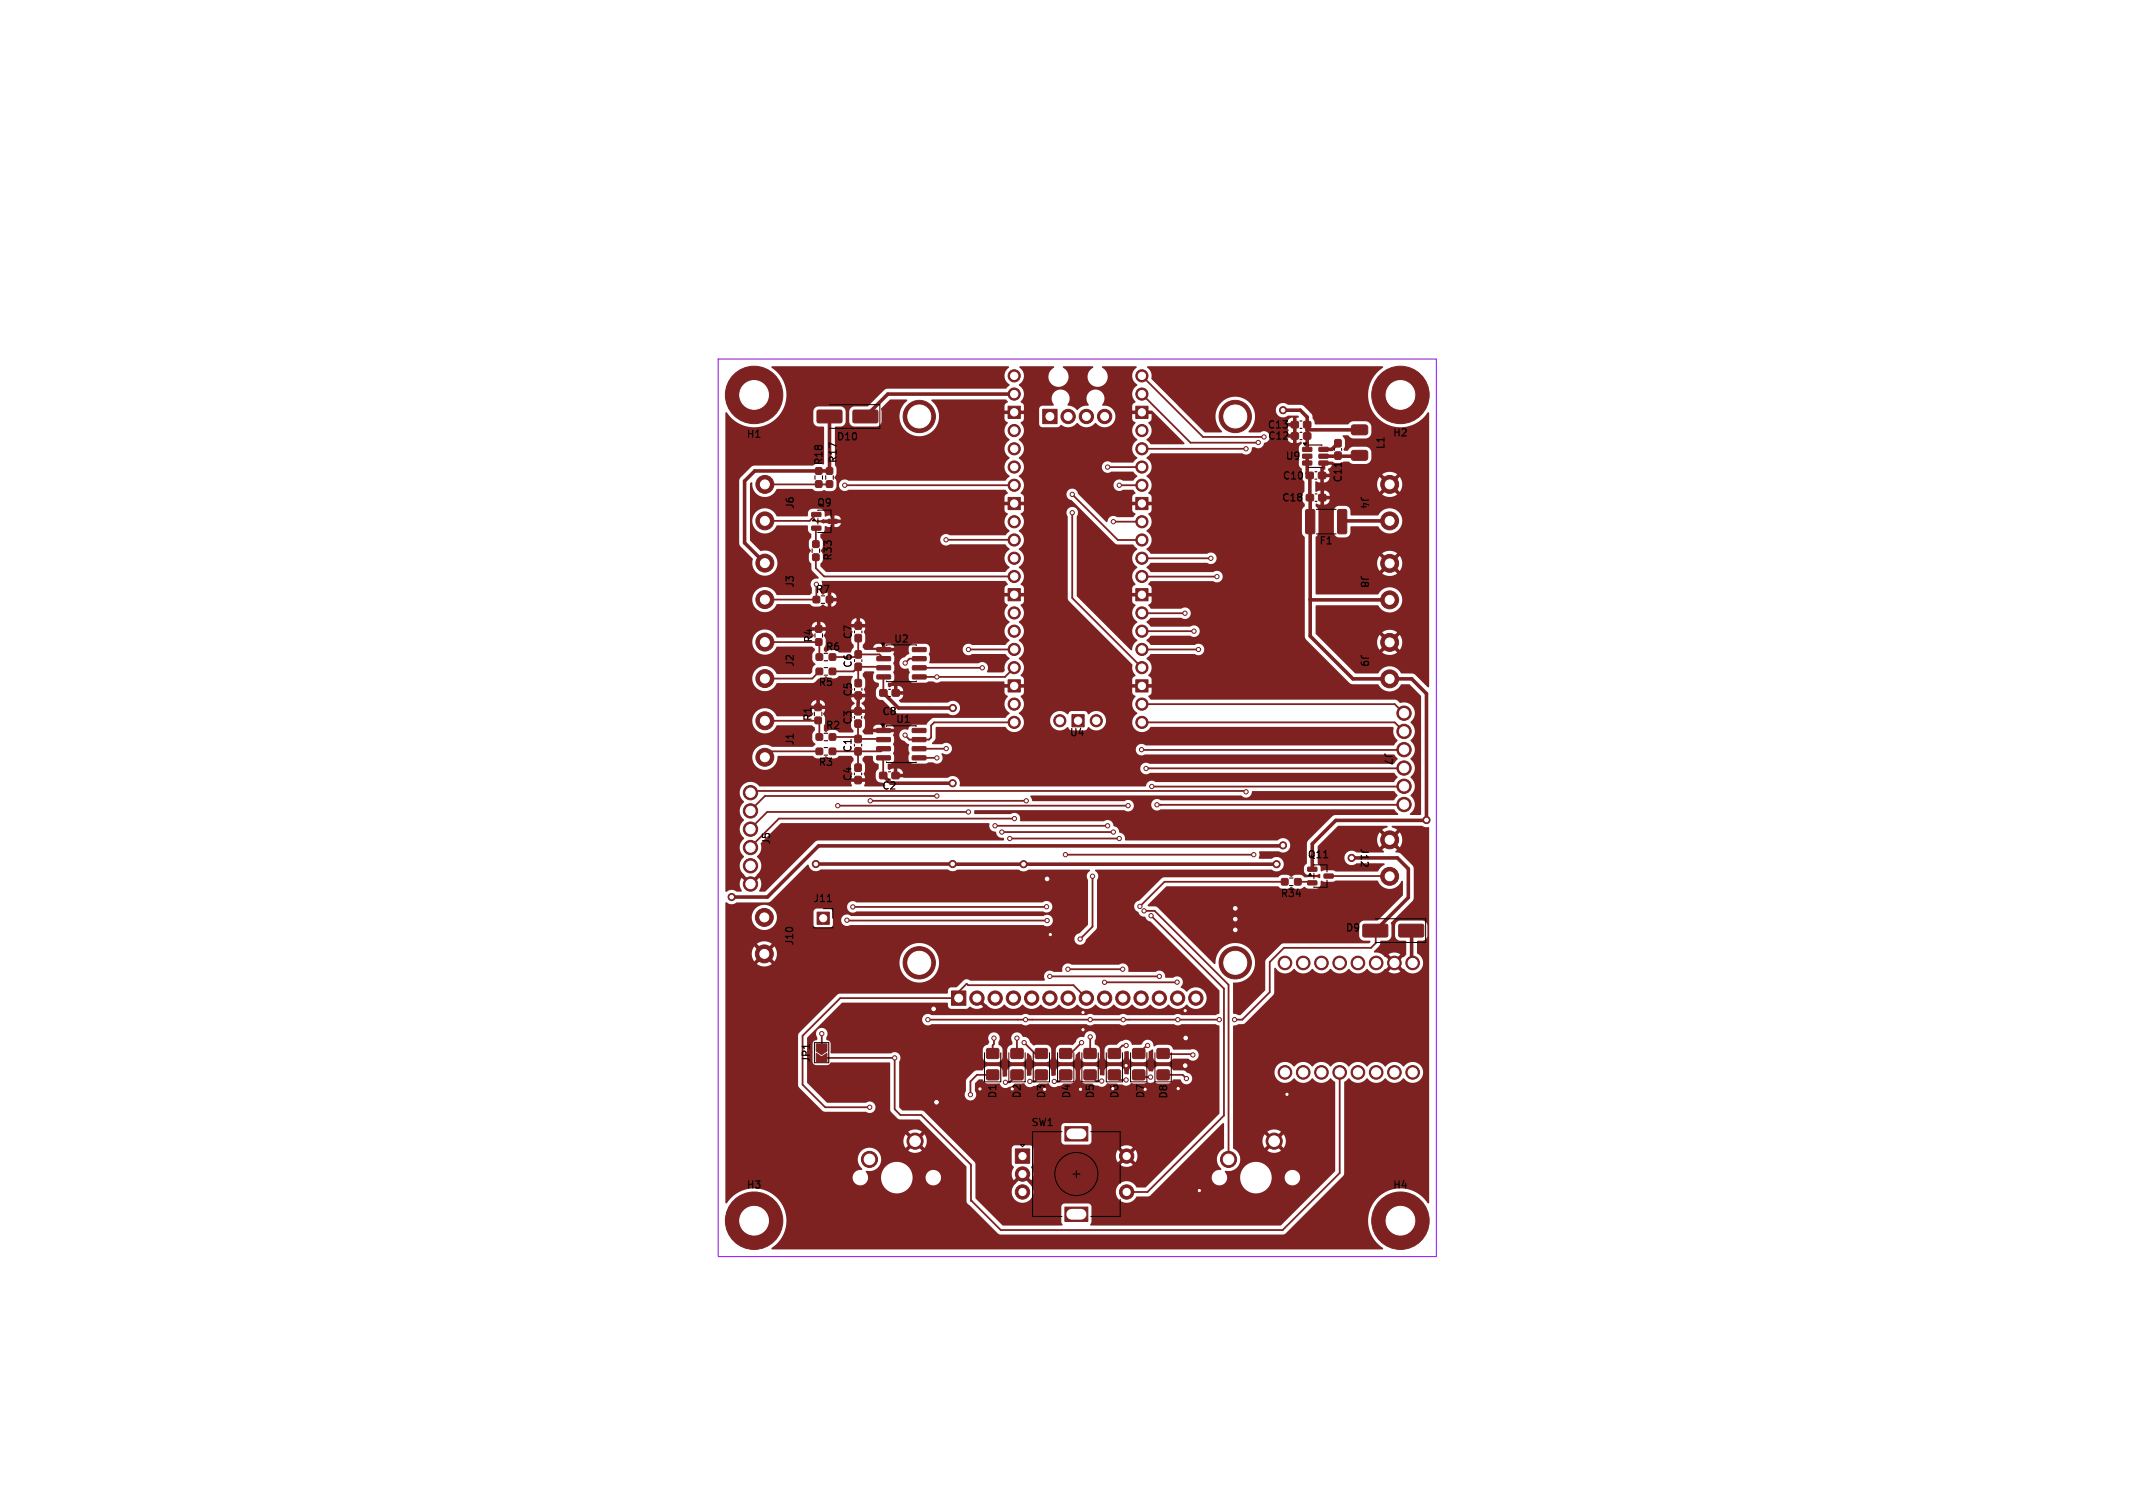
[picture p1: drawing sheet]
<svg xmlns="http://www.w3.org/2000/svg" width="297mm" height="210mm" viewBox="0 0 297 210" stroke-linecap="round" stroke-linejoin="round" font-family="sans-serif">
<defs><g id="words">
<g font-size="1.4">
<text x="176.4" y="59.9">C13</text>
<text x="103.9" y="61.2">H1</text>
<text x="114.7" y="64.9" transform="rotate(-90 114.7 64.9)">R18</text>
<text x="116.4" y="61.5">D10</text>
<text x="116.7" y="64.6" transform="rotate(-90 116.7 64.6)">R17</text>
<text x="176.5" y="61.4">C12</text>
<text x="178.9" y="64.2">U9</text>
<text x="193" y="62.7" transform="rotate(-90 193 62.7)">L1</text>
<text x="193.9" y="61">H2</text>
<text x="110.7" y="71" transform="rotate(-90 110.7 71)">J6</text>
<text x="113.7" y="70.7">Q9</text>
<text x="178.4" y="70">C18</text>
<text x="178.5" y="67">C10</text>
<text x="187" y="67.3" transform="rotate(-90 187 67.3)">C11</text>
<text x="189.3" y="69" transform="rotate(90 189.3 69)">J4</text>
<text x="183.6" y="76">F1</text>
<text x="110.7" y="82" transform="rotate(-90 110.7 82)">J3</text>
<text x="113.5" y="82.8">R7</text>
<text x="116" y="78.2" transform="rotate(-90 116 78.2)">R33</text>
<text x="189.3" y="80" transform="rotate(90 189.3 80)">J8</text>
<text x="113.3" y="89.6" transform="rotate(-90 113.3 89.6)">R4</text>
<text x="118.8" y="89.1" transform="rotate(-90 118.8 89.1)">C7</text>
<text x="124.4" y="89.7">U2</text>
<text x="110.7" y="93" transform="rotate(-90 110.7 93)">J2</text>
<text x="113.9" y="95.7">R5</text>
<text x="114.9" y="90.8">R6</text>
<text x="118.8" y="93.1" transform="rotate(-90 118.8 93.1)">C6</text>
<text x="189.3" y="91" transform="rotate(90 189.3 91)">J9</text>
<text x="113.2" y="100.5" transform="rotate(-90 113.2 100.5)">R1</text>
<text x="114.9" y="101.7">R2</text>
<text x="118.8" y="101" transform="rotate(-90 118.8 101)">C3</text>
<text x="118.8" y="97.1" transform="rotate(-90 118.8 97.1)">C5</text>
<text x="122.7" y="99.8">C8</text>
<text x="124.7" y="100.9">U1</text>
<text x="110.7" y="103.9" transform="rotate(-90 110.7 103.9)">J1</text>
<text x="113.9" y="106.9">R3</text>
<text x="118.8" y="104.9" transform="rotate(-90 118.8 104.9)">C1</text>
<text x="148.9" y="102.7">U4</text>
<text x="192.6" y="104.7" transform="rotate(90 192.6 104.7)">J7</text>
<text x="118.8" y="108.9" transform="rotate(-90 118.8 108.9)">C4</text>
<text x="122.7" y="110.2">C2</text>
<text x="107.4" y="117.7" transform="rotate(-90 107.4 117.7)">J5</text>
<text x="182" y="119.7">Q11</text>
<text x="189.3" y="118" transform="rotate(90 189.3 118)">J12</text>
<text x="113.2" y="125.8">J11</text>
<text x="178.2" y="125.1">R34</text>
<text x="110.7" y="131.8" transform="rotate(-90 110.7 131.8)">J10</text>
<text x="187.3" y="129.9">D9</text>
<text x="113" y="148.1" transform="rotate(-90 113 148.1)">JP1</text>
<text x="138.9" y="153.1" transform="rotate(-90 138.9 153.1)">D1</text>
<text x="142.3" y="153.1" transform="rotate(-90 142.3 153.1)">D2</text>
<text x="149.2" y="153.1" transform="rotate(-90 149.2 153.1)">D4</text>
<text x="152.5" y="153.1" transform="rotate(-90 152.5 153.1)">D5</text>
<text x="162.7" y="153.1" transform="rotate(-90 162.7 153.1)">D8</text>
<text x="143.5" y="157">SW1</text>
<text x="103.9" y="165.7">H3</text>
<text x="193.9" y="165.7">H4</text>
</g>
<g font-size="1.4" fill="#fff">
<text x="145.7" y="153.1" transform="rotate(-90 145.7 153.1)">D3</text>
<text x="155.9" y="153.1" transform="rotate(-90 155.9 153.1)">D6</text>
<text x="159.5" y="153.1" transform="rotate(-90 159.5 153.1)">D7</text>
</g>
</g></defs>
<g fill="#7d2121" stroke="#7d2121" stroke-width=".14">
<path d="M119.1 96.4h.8v.9h-.8z"/>
<path d="M119.1 94.7h.8v.9h-.8z"/>
<path d="M113.6 67h.8v.8h-.8z"/>
<path d="M113.6 65.2h.8v.8h-.8z"/>
<path d="M124.3 96.1h.9v.8h-.9z"/>
<path d="M122.5 96.1h1v.8h-1z"/>
<path d="M154.4 149h1.4h.2v.2v1.1l-.2 .1-1.4-.1-.1-.1z"/>
<path d="M154.4 146.1l.1-.1 1.5 .1v.2v1.1h-.2h-1.4l-.1-.2z"/>
<path d="M132.5 138h2v2h-2z"/>
<path d="M145.2 57h2v2h-2z"/>
<path d="M182.1 120.8h1.2l.1 .5-.2 .1-1-.1-.1-.1z"/>
<path d="M182.1 122.7h1.2l.1 .5-.2 .1-1-.1-.1-.1z"/>
<path d="M184.4 121.7h1.2l.1 .5-.2 .1h-1.1l-.1-.1z"/>
<path d="M161.1 149h1.5h.2v.2v1.1l-.2 .1-1.5-.1v-.1z"/>
<path d="M161.1 146.1l.2-.1 1.5 .1v.2v1.1h-.2h-1.5v-.2z"/>
<path d="M157.8 149h1.4h.2v.2v1.1l-.2 .1-1.4-.1-.1-1.1z"/>
<path d="M157.8 146.1l.1-.1 1.5 .1v.2v1.1h-.2h-1.4l-.1-1.1z"/>
<path d="M119.1 108.2h.8v.9h-.8z"/>
<path d="M119.1 106.4h.8v1h-.8z"/>
<path d="M186.3 71l1-.1 .2 .2v3l-.1 .2h-.9l-.2-.1-.1-3z"/>
<path d="M181.9 71l.9-.1 .3 .2v3l-.2 .2h-.9l-.2-.1v-3z"/>
<path d="M119.1 100.3h.8v.9h-.8z"/>
<path d="M119.1 98.6h.8v.9h-.8z"/>
<path d="M122.1 101.5l1.8-.1 .1 .5-.1 .1h-1.8l-.1-.1z"/>
<path d="M122.1 102.7h1.8l.1 .5-.1 .1h-1.8l-.1-.1z"/>
<path d="M122.1 104h1.8l.1 .5-.1 .1h-1.8l-.1-.2z"/>
<path d="M122.1 105.3h1.8l.1 .4-.1 .1h-1.8l-.1-.1z"/>
<path d="M127 105.3h1.9v.4l-.1 .1h-1.7l-.1-.1z"/>
<path d="M127 104h1.9v.5l-.1 .1h-1.7l-.1-.2z"/>
<path d="M127 102.7h1.9v.5l-.1 .1h-1.7l-.1-.1z"/>
<path d="M127 101.5l1.9-.1v.5l-.1 .1h-1.7l-.1-.1z"/>
<path d="M119.1 104.2h.8v.9h-.8z"/>
<path d="M119.1 102.4h.8v1h-.8z"/>
<path d="M113.5 99.9h.8v.8h-.8z"/>
<path d="M113.5 98.1h.8v.8h-.8z"/>
<path d="M181.5 60.3h1v.8h-1z"/>
<path d="M179.8 60.3h1v.8h-1z"/>
<path d="M113.7 91.1h.8v.8h-.8z"/>
<path d="M115.5 91.1h.8v.8h-.8z"/>
<path d="M141.4 160h2v2h-2z"/>
<path d="M148.3 156.9h3.2v2h-3.2z"/>
<path d="M148.3 168.1h3.2v2h-3.2z"/>
<path d="M113.7 104.2h.8v.8h-.8z"/>
<path d="M115.5 104.2h.8v.8h-.8z"/>
<path d="M119.1 92.4h.8v.9h-.8z"/>
<path d="M119.1 90.7h.8v.9h-.8z"/>
<path d="M118.8 57.2l.2-.1h3.1l.1 .3v1.3l-.2 .2h-3.1l-.2-.2z"/>
<path d="M113.8 57.2l.2-.1h3.1l.1 .3v1.3l-.2 .2h-3.1l-.2-.2z"/>
<path d="M185.9 61.3h.8v.9h-.8z"/>
<path d="M185.9 63h.8v.9h-.8z"/>
<path d="M113.3 83.1h.8v.8h-.8z"/>
<path d="M115.1 83.1h.8v.8h-.8z"/>
<path d="M113.8 127h1.7v1.7h-1.7z"/>
<path d="M113 71.4h1.2l.1 .5-.1 .1-1.1-.1-.1-.1z"/>
<path d="M113 73.3h1.2l.1 .5-.1 .1-1.1-.1-.1-.1z"/>
<path d="M115.3 72.3h1.2l.1 .5-.2 .1h-1l-.1-.1z"/>
<path d="M113.2 75.4h.8v.8h-.8z"/>
<path d="M113.2 77.2h.8v.8h-.8z"/>
<path d="M180.3 122.4h.8v.8h-.8z"/>
<path d="M178.5 122.4h.8v.8h-.8z"/>
<path d="M151 149h1.4h.2l.1 .2-.1 1.1-.2 .1-1.4-.1-.1-.1z"/>
<path d="M151 146.1l.2-.1 1.4 .1 .1 .2-.1 1.1h-.2h-1.4l-.1-.2z"/>
<path d="M113.6 89h.8v.8h-.8z"/>
<path d="M113.6 87.2h.8v.8h-.8z"/>
<path d="M113.7 102.2h.8v.8h-.8z"/>
<path d="M115.5 102.2h.8v.8h-.8z"/>
<path d="M113.6 145.4h1.5v1l-.7 .5-.8-.5z"/>
<path d="M113.6 146.7l.8 .5 .7-.5v1.1h-1.5z"/>
<path d="M181.5 58.7h1v.8h-1z"/>
<path d="M179.8 58.7h1v.8h-1z"/>
<path d="M115.1 67h.8v.8h-.8z"/>
<path d="M115.1 65.2h.8v.8h-.8z"/>
<path d="M194.8 128.8l.2-.1h3.1l.1 .3v1.3l-.2 .2h-3.1l-.2-.2z"/>
<path d="M189.8 128.8l.2-.1h3.1l.2 .3-.1 1.3-.2 .2h-3.1l-.1-.2z"/>
<path d="M122.1 90.2h1.8l.1 .5-.1 .1-1.7-.1-.1-.1z"/>
<path d="M122.1 91.5l1.8-.1 .1 .5-.1 .1h-1.7l-.1-.1z"/>
<path d="M122.1 92.7h1.8l.1 .5-.1 .1h-1.7l-.1-.1z"/>
<path d="M122.1 94h1.8l.1 .5-.1 .1h-1.7l-.1-.2z"/>
<path d="M127.1 94h1.8l.1 .5-.2 .1h-1.7l-.1-.2z"/>
<path d="M127.1 92.7h1.8l.1 .5-.2 .1h-1.7l-.1-.1z"/>
<path d="M127.1 91.5l1.8-.1 .1 .5-.2 .1h-1.7l-.1-.1z"/>
<path d="M127.1 90.2h1.8l.1 .5-.2 .1-1.7-.1-.1-.1z"/>
<path d="M124.2 107.6h1v.8h-1z"/>
<path d="M122.5 107.6h.9v.8h-.9z"/>
<path d="M137.4 149h1.4h.2l.1 .2-.1 1.1-.2 .1-1.4-.1-.1-.1z"/>
<path d="M137.4 146.1l.2-.1 1.4 .1 .1 .2-.1 1.1h-.2h-1.4l-.1-.2z"/>
<path d="M188.3 62.8h2l.1 .3v.9l-.3 .1-1.8-.1-.1-.2v-.8z"/>
<path d="M188.3 59.2h2l.1 .3v.9l-.3 .2-1.8-.1-.1-.3v-.8z"/>
<path d="M140.8 149h1.4h.2l.1 .2-.1 1.1-.2 .1-1.4-.1-.1-.1z"/>
<path d="M140.8 146.1l.2-.1 1.4 .1 .1 .2-.1 1.1h-.2h-1.4l-.1-.2z"/>
<path d="M119.1 88.4h.8v.9h-.8z"/>
<path d="M119.1 86.7h.8v.9h-.8z"/>
<path d="M181.9 65.8h.9v.8h-.9z"/>
<path d="M183.6 65.8h1v.8h-1z"/>
<path d="M181.4 62.3h1.2l.1 .5-.2 .1h-1.1v-.2z"/>
<path d="M181.4 63.3l1.2-.1 .1 .5-.2 .1h-1.1v-.1z"/>
<path d="M181.4 64.2h1.2l.1 .5-.2 .1h-1.1v-.2z"/>
<path d="M183.7 64.2h1.2v.5l-.1 .1h-1.1l-.1-.2z"/>
<path d="M183.7 63.3l1.2-.1v.5l-.1 .1h-1.1l-.1-.1z"/>
<path d="M183.7 62.3h1.2v.5l-.1 .1h-1.1l-.1-.2z"/>
<path d="M181.9 68.9h1v.8h-1z"/>
<path d="M183.6 68.9h1v.8h-1z"/>
<path d="M113.7 93.1h.8v.8h-.8z"/>
<path d="M115.5 93.1h.8v.8h-.8z"/>
<path d="M144.2 149h1.4h.2l.1 .2-.1 1.1-.2 .1-1.4-.1-.1-.1z"/>
<path d="M144.2 146.1l.2-.1 1.4 .1 .1 .2-.1 1.1h-.2h-1.4l-.1-.2z"/>
<path d="M147.6 149h1.4h.2l.1 .2-.1 1.1-.2 .1-1.4-.1-.1-.1z"/>
<path d="M147.6 146.1l.2-.1 1.4 .1 .1 .2-.1 1.1h-.2h-1.4l-.1-.2z"/>
<path d="M158.2 56.6h1.6v1.7h-1.6z"/>
<path d="M158.2 69.3h1.6v1.7h-1.6z"/>
<path d="M158.2 82h1.6v1.7h-1.6z"/>
<path d="M158.2 94.7h1.6v1.7h-1.6z"/>
<path d="M140.4 94.7h1.7v1.7h-1.7z"/>
<path d="M140.4 82h1.7v1.7h-1.7z"/>
<path d="M140.4 69.3h1.7v1.7h-1.7z"/>
<path d="M140.4 56.6h1.7v1.7h-1.7z"/>
<path d="M149.3 99.5h1.7v1.7h-1.7z"/>
<circle cx="171.1" cy="161.5" r="1.12"/>
<circle cx="177.4" cy="158.9" r="1.12"/>
<circle cx="128" cy="58" r="2.25"/>
<circle cx="128" cy="134.1" r="2.25"/>
<circle cx="172" cy="58" r="2.25"/>
<circle cx="172" cy="134.1" r="2.25"/>
<circle cx="166.5" cy="139" r="1"/>
<circle cx="164" cy="139" r="1"/>
<circle cx="161.4" cy="139" r="1"/>
<circle cx="158.9" cy="139" r="1"/>
<circle cx="156.3" cy="139" r="1"/>
<circle cx="153.8" cy="139" r="1"/>
<circle cx="151.3" cy="139" r="1"/>
<circle cx="148.7" cy="139" r="1"/>
<circle cx="146.2" cy="139" r="1"/>
<circle cx="143.6" cy="139" r="1"/>
<circle cx="141.1" cy="139" r="1"/>
<circle cx="138.6" cy="139" r="1"/>
<circle cx="136" cy="139" r="1"/>
<circle cx="153.8" cy="58" r="1"/>
<circle cx="151.3" cy="58" r="1"/>
<circle cx="148.7" cy="58" r="1"/>
<circle cx="105" cy="170" r="4"/>
<circle cx="106.5" cy="94.5" r="1.25"/>
<circle cx="106.5" cy="89.4" r="1.25"/>
<circle cx="105" cy="55" r="4"/>
<circle cx="193.5" cy="67.5" r="1.25"/>
<circle cx="193.5" cy="72.5" r="1.25"/>
<circle cx="195" cy="170" r="4"/>
<circle cx="142.4" cy="166" r="1"/>
<circle cx="142.4" cy="163.5" r="1"/>
<circle cx="156.9" cy="166" r="1"/>
<circle cx="156.9" cy="161" r="1"/>
<circle cx="195.5" cy="99.3" r="1"/>
<circle cx="195.5" cy="101.9" r="1"/>
<circle cx="195.5" cy="104.4" r="1"/>
<circle cx="195.5" cy="107" r="1"/>
<circle cx="195.5" cy="109.5" r="1"/>
<circle cx="195.5" cy="112" r="1"/>
<circle cx="106.5" cy="72.5" r="1.25"/>
<circle cx="106.5" cy="67.5" r="1.25"/>
<circle cx="106.5" cy="83.5" r="1.25"/>
<circle cx="106.5" cy="78.4" r="1.25"/>
<circle cx="193.5" cy="117" r="1.25"/>
<circle cx="193.5" cy="122" r="1.25"/>
<circle cx="121.1" cy="161.5" r="1.12"/>
<circle cx="127.4" cy="158.9" r="1.12"/>
<circle cx="104.5" cy="123.1" r="1"/>
<circle cx="104.5" cy="120.6" r="1"/>
<circle cx="104.5" cy="118" r="1"/>
<circle cx="104.5" cy="115.5" r="1"/>
<circle cx="104.5" cy="112.9" r="1"/>
<circle cx="104.5" cy="110.4" r="1"/>
<circle cx="193.5" cy="78.5" r="1.25"/>
<circle cx="193.5" cy="83.5" r="1.25"/>
<circle cx="106.4" cy="132.8" r="1.25"/>
<circle cx="106.4" cy="127.8" r="1.25"/>
<circle cx="195" cy="55" r="4"/>
<circle cx="106.5" cy="105.5" r="1.25"/>
<circle cx="106.5" cy="100.4" r="1.25"/>
<circle cx="193.5" cy="89.5" r="1.25"/>
<circle cx="193.5" cy="94.5" r="1.25"/>
<circle cx="159" cy="52.3" r=".85"/>
<circle cx="159" cy="54.9" r=".85"/>
<circle cx="159" cy="60" r=".85"/>
<circle cx="159" cy="62.5" r=".85"/>
<circle cx="159" cy="65" r=".85"/>
<circle cx="159" cy="67.6" r=".85"/>
<circle cx="159" cy="72.7" r=".85"/>
<circle cx="159" cy="75.2" r=".85"/>
<circle cx="159" cy="77.7" r=".85"/>
<circle cx="159" cy="80.3" r=".85"/>
<circle cx="159" cy="85.4" r=".85"/>
<circle cx="159" cy="87.9" r=".85"/>
<circle cx="159" cy="90.4" r=".85"/>
<circle cx="159" cy="93" r=".85"/>
<circle cx="159" cy="98.1" r=".85"/>
<circle cx="159" cy="100.6" r=".85"/>
<circle cx="141.2" cy="100.6" r=".85"/>
<circle cx="141.2" cy="98.1" r=".85"/>
<circle cx="141.2" cy="93" r=".85"/>
<circle cx="141.2" cy="90.4" r=".85"/>
<circle cx="141.2" cy="87.9" r=".85"/>
<circle cx="141.2" cy="85.4" r=".85"/>
<circle cx="141.2" cy="80.3" r=".85"/>
<circle cx="141.2" cy="77.7" r=".85"/>
<circle cx="141.2" cy="75.2" r=".85"/>
<circle cx="141.2" cy="72.7" r=".85"/>
<circle cx="141.2" cy="67.6" r=".85"/>
<circle cx="141.2" cy="65" r=".85"/>
<circle cx="141.2" cy="62.5" r=".85"/>
<circle cx="141.2" cy="60" r=".85"/>
<circle cx="141.2" cy="54.9" r=".85"/>
<circle cx="141.2" cy="52.3" r=".85"/>
<circle cx="152.6" cy="100.4" r=".85"/>
<circle cx="147.6" cy="100.4" r=".85"/>
<circle cx="196.7" cy="134.1" r=".95"/>
<circle cx="194.2" cy="134.1" r=".95"/>
<circle cx="191.6" cy="134.1" r=".95"/>
<circle cx="189.1" cy="134.1" r=".95"/>
<circle cx="186.5" cy="134.1" r=".95"/>
<circle cx="184" cy="134.1" r=".95"/>
<circle cx="181.5" cy="134.1" r=".95"/>
<circle cx="178.9" cy="134.1" r=".95"/>
<circle cx="178.9" cy="149.3" r=".95"/>
<circle cx="181.5" cy="149.3" r=".95"/>
<circle cx="184" cy="149.3" r=".95"/>
<circle cx="186.5" cy="149.3" r=".95"/>
<circle cx="189.1" cy="149.3" r=".95"/>
<circle cx="191.6" cy="149.3" r=".95"/>
<circle cx="194.2" cy="149.3" r=".95"/>
<circle cx="196.7" cy="149.3" r=".95"/>
<circle cx="167" cy="165.8" r=".3"/>
<circle cx="156.8" cy="148.4" r=".3"/>
<circle cx="145.8" cy="122.4" r=".5"/>
<circle cx="164" cy="151.6" r=".3"/>
<circle cx="130.4" cy="153.5" r=".5"/>
<circle cx="150.5" cy="151.7" r=".3"/>
<circle cx="130" cy="140.5" r=".5"/>
<circle cx="172" cy="126.5" r=".5"/>
<circle cx="136.5" cy="151.6" r=".3"/>
<circle cx="146.2" cy="130.1" r=".3"/>
<circle cx="179.2" cy="152.4" r=".3"/>
<circle cx="140.9" cy="151.6" r=".3"/>
<circle cx="165" cy="140.8" r=".3"/>
<circle cx="172" cy="128" r=".5"/>
<circle cx="165.1" cy="144.6" r=".5"/>
<circle cx="165" cy="148.4" r=".5"/>
<circle cx="150.8" cy="143.4" r=".3"/>
<circle cx="172" cy="129.5" r=".5"/>
<circle cx="150.8" cy="141" r=".3"/>
<circle cx="132.7" cy="98.6" r=".5"/>
<circle cx="177.8" cy="120.3" r=".5"/>
<circle cx="113.6" cy="120.3" r=".5"/>
<circle cx="132.7" cy="120.3" r=".5"/>
<circle cx="121.1" cy="154.2" r=".3"/>
<circle cx="132.7" cy="109.1" r=".5"/>
<circle cx="142.5" cy="120.3" r=".5"/>
<circle cx="198.6" cy="114.2" r=".5"/>
<circle cx="151.8" cy="142" r=".3"/>
<circle cx="156.4" cy="142" r=".3"/>
<circle cx="178.6" cy="57.1" r=".5"/>
<circle cx="129.2" cy="142" r=".3"/>
<circle cx="178.6" cy="117.7" r=".5"/>
<circle cx="164" cy="142" r=".3"/>
<circle cx="101.9" cy="124.9" r=".5"/>
<circle cx="169.8" cy="142" r=".3"/>
<circle cx="142.8" cy="142" r=".3"/>
<circle cx="188.2" cy="119.5" r=".5"/>
<circle cx="171.9" cy="142" r=".3"/>
<circle cx="135.1" cy="152.5" r=".3"/>
<circle cx="138.4" cy="144.6" r=".3"/>
<circle cx="140" cy="150.7" r=".3"/>
<circle cx="141.6" cy="144.6" r=".3"/>
<circle cx="143.4" cy="150.6" r=".3"/>
<circle cx="142.6" cy="145.2" r=".3"/>
<circle cx="146.8" cy="150.6" r=".3"/>
<circle cx="150.6" cy="145.2" r=".3"/>
<circle cx="151.8" cy="144.4" r=".3"/>
<circle cx="153.4" cy="150.6" r=".3"/>
<circle cx="156.8" cy="150.4" r=".3"/>
<circle cx="156.8" cy="145.6" r=".3"/>
<circle cx="160.2" cy="150" r=".3"/>
<circle cx="159.8" cy="145.6" r=".3"/>
<circle cx="166.1" cy="146.9" r=".3"/>
<circle cx="165.2" cy="150.2" r=".3"/>
<circle cx="113.7" cy="81.4" r=".3"/>
<circle cx="117.6" cy="67.6" r=".3"/>
<circle cx="134.8" cy="113.1" r=".3"/>
<circle cx="134.8" cy="90.4" r=".3"/>
<circle cx="173.5" cy="62.5" r=".3"/>
<circle cx="173.5" cy="110.3" r=".3"/>
<circle cx="126" cy="102.4" r=".3"/>
<circle cx="126" cy="92.3" r=".3"/>
<circle cx="141.2" cy="114" r=".3"/>
<circle cx="130.5" cy="105.5" r=".3"/>
<circle cx="130.5" cy="110.8" r=".3"/>
<circle cx="130.5" cy="94.3" r=".3"/>
<circle cx="158.9" cy="104.4" r=".3"/>
<circle cx="160.4" cy="109.5" r=".3"/>
<circle cx="116.7" cy="112.2" r=".3"/>
<circle cx="114.4" cy="143.9" r=".3"/>
<circle cx="157.1" cy="112.2" r=".3"/>
<circle cx="161.1" cy="112.1" r=".3"/>
<circle cx="159.6" cy="107" r=".3"/>
<circle cx="124.6" cy="147.3" r=".3"/>
<circle cx="158.7" cy="126.2" r=".3"/>
<circle cx="169.4" cy="80.3" r=".3"/>
<circle cx="168.6" cy="77.7" r=".3"/>
<circle cx="160.3" cy="127.5" r=".3"/>
<circle cx="117.9" cy="128.1" r=".3"/>
<circle cx="145.8" cy="128.2" r=".3"/>
<circle cx="159.3" cy="126.9" r=".3"/>
<circle cx="131.7" cy="75.2" r=".3"/>
<circle cx="131.8" cy="104.2" r=".3"/>
<circle cx="136.8" cy="93" r=".3"/>
<circle cx="176" cy="60.9" r=".3"/>
<circle cx="174.6" cy="119" r=".3"/>
<circle cx="148.3" cy="119" r=".3"/>
<circle cx="175.2" cy="61.6" r=".3"/>
<circle cx="146.2" cy="136" r=".3"/>
<circle cx="161.4" cy="136" r=".3"/>
<circle cx="166.2" cy="87.9" r=".3"/>
<circle cx="154.2" cy="115" r=".3"/>
<circle cx="154.2" cy="65" r=".3"/>
<circle cx="138.5" cy="115" r=".3"/>
<circle cx="139.5" cy="115.9" r=".3"/>
<circle cx="155" cy="115.9" r=".3"/>
<circle cx="155" cy="72.7" r=".3"/>
<circle cx="155.9" cy="116.8" r=".3"/>
<circle cx="155.9" cy="67.6" r=".3"/>
<circle cx="140.6" cy="116.8" r=".3"/>
<circle cx="165" cy="85.4" r=".3"/>
<circle cx="156.3" cy="135" r=".3"/>
<circle cx="148.7" cy="135" r=".3"/>
<circle cx="153.8" cy="136.8" r=".3"/>
<circle cx="166.9" cy="90.4" r=".3"/>
<circle cx="163.9" cy="136.8" r=".3"/>
<circle cx="149.3" cy="68.9" r=".3"/>
<circle cx="145.7" cy="126.3" r=".3"/>
<circle cx="118.8" cy="126.3" r=".3"/>
<circle cx="149.3" cy="71.4" r=".3"/>
<circle cx="121.2" cy="111.5" r=".3"/>
<circle cx="142.9" cy="111.5" r=".3"/>
<circle cx="152.1" cy="122" r=".3"/>
<circle cx="150.4" cy="130.8" r=".3"/>
</g>
<g fill="none" stroke="#7d2121" stroke-width=".25">
<path d="M159 52.3l8.5 8.6h8.5M159 54.9l6.8 6.8 9.4-.1M113.6 77.6v1.5l1.2 1.2h26.4M113.7 73.6l-.1 2.2M113.7 71.6l-1 .9h-6.2M115.5 67.4l-9 .1M117.6 67.6h23.6M131.7 75.2h9.5M141.2 67.6h.1M149.3 68.9l6.3 6.3h3.4M149.3 71.5v11.8l9.7 9.7M155 72.7h4"/>
<path d="M155.9 67.6h3.1M159 62.5h14.5M159 77.7l9.6 .1M159 65l-4.8 .1M106.5 89.4h7.5M113.7 81.4v2.1h-7.2M114 89.4l.1 .1v2M114 89.4h.1M114.1 93.5l-1 1h-6.6M119.5 92.9h3.4l.2 .1M119.5 92.9l-.6 .6h-3M119.5 88.9v2.2"/>
<path d="M119.5 92.9v2.2M119.5 91.1h3l.6 .6M119.5 91.1l-.4 .4h-3.2M123.1 94.3l-.1 2.2M128 91.7h-1.4l-.6 .7M128 93h8.8M134.8 90.5h6.4M141.2 90.4v.1M141.2 93l-1.3 1.3h-11.9M159 98.1h35.2l1.3 1.3M159 80.3h10.5M159 87.9h7.3"/>
<path d="M159 85.4h6M159 90.4v.1M159 93h.1M159 90.5h7.9M106.5 100.4l7.4-.1 .2 .2v2.1M114.1 104.6h-6.8l-.8 .9M115.9 102.6h3.3l.3 .3M116.6 112.2h40.5M119.5 102.9h3.4l.1 .1M119.5 100.8v2.1M119.5 104.6v2.3M119.5 104.6h.1"/>
<path d="M121.2 111.5h21.7M123 104.3l-.3 .3h-6.8M123 105.5v2.5M128 105.5h2.4M130.4 105.5l.1 .1M130.5 110.9h-24l-2 2M131.7 104.3h-3.7M134.8 113.1h-28l-2.3 2.3M138.5 115h15.7M139.5 115.9h15.5M140.6 116.8h15.3M141.2 100.6h-11.1l-.4 .4v1.7l-.4 .3h-2.7l-.6-.6"/>
<path d="M141.2 114h-32.7l-4 4M148.3 119h26.3M158.9 104.4h36.6M159 100.6h35.2l1.3 1.3M160.4 109.5h35.1M161.1 112.1h34.4M161.6 112.1h.1M173.5 110.3l-.1-.1h-68.7l-.2 .1M195.5 107h-35.9M117.9 128.2h27.9M118.7 126.3h27M145.7 126.3h.1"/>
<path d="M146.2 136h15.2M148.7 135h7.7M151.3 139l-1.8-1.8h-14.7l-.2-.2-1.1 1.1v.9h-16.5l-5.3 5.3v6.8l3.2 3.1h6.2M152.1 122v7.1l-1.7 1.7M159.3 126.9h1.5l10.3 10.2v24.4M160.3 127.5l10.1 10.2v17.7l-10.6 10.6h-2.9M163.9 136.8h-10.1M178.9 122.8h-16.8l-3.4 3.4M180.7 122.8h1.9l.1 .2M191.6 129.5v1.8l-.7 .7h-12.1l-2 2v4.2l-3.8 3.8h-1.1M193.6 121.9l-.1 .1h-8.5M114.4 147.3h10.2v7.2l.8 .8h2.9l6.9 6.9v5l4.1 4.1h39.3l7.9-7.9v-14"/>
<path d="M114.4 144v1.9M129.2 142h40.6M138.2 149.7h-2.2l-.9 .9v1.9M138.4 144.6v.8l-.2 .2v1.1M141.6 144.6v2.1M141.6 149.7l-1 1h-.6M142.6 145.2l1.5 1.5h.9M145 149.7l-.9 .9h-.7M148.4 149.7l-.9 .9h-.7M150.6 145.2l-1.5 1.5h-.7M151.8 149.7l.8 .9h.8M151.8 144.4v2.3"/>
<path d="M155.2 149.7l.7 .7h.9M156.8 145.6h-.5l-1.1 1.1M158.6 149.7l.3 .3h1.3M159.8 145.6h-.1l-1.1 1.1M162 149.7h2.7l.5 .5M162 146.7v.1h4l.1 .1"/>
</g>
<g fill="none" stroke="#7d2121" stroke-width=".5">
<path d="M115.5 58v7.6h-10.4l-1.4 1.4v8.6l2.8 2.8M141.2 54.9h-17.6l-3.1 3.1M178.7 57.1h2.4l.9 1v4.5M182 59.1h.1M182 59.9h7.3M182 63.5v2.4l.4 .3v22.4l6 5.9h8.2l2 2.1v17.7h-12.6l-3.3 3.2v3.6M186.3 61.7l-.9 .9h-1.1M189.3 63.4l-.1 .1h-4.9M193.5 72.5h-6.5l-.1 .1M123 96.5l2.1 2.1h7.6M182.4 83.5h11.1M123 108l1 1.1h8.6"/>
<path d="M178.7 117.7l-.1 .1h-64.6l-7.1 7.1h-5M188.2 119.5h6.4l1.5 1.5v4l-4.5 4.5M113.6 120.3l64.1 .1M132.6 120.3l.1 .1M196.6 129.5v4.5l.1 .1"/>
</g>
<path d="M149.3 71.4v.1" fill="none" stroke="#7d2121" stroke-width=".2"/>
<g fill="#7d2121">
<path d="M101 125.7l.1-.1a1.05 1.05 0 0 0 1.4 .1h4.4l.3-.1 5.2-5.2h.1a1.07 1.07 0 0 0 1.7 .7h17.7a1.12 1.12 0 0 0 1.4 0h8.6a1.01 1.01 0 0 0 1.3 0h8.5l.1 .1v.1a.85 .85 0 0 0-.3 1.3v6.1l-1.2 1.2a.82 .82 0 0 0-.7 .9 .82 .82 0 0 0 .8 .8 .82 .82 0 0 0 .8-.8l1.4-1.4 .2-.3v-6.6a.83 .83 0 0 0-.3-1.2l.1-.2h24.5a1 1 0 0 0 1.4-.1 1 1 0 0 0 0-1.3 1 1 0 0 0-1.4-.1h-1.8v-1h2.7a1.02 1.02 0 0 0 1.4-.3 1.02 1.02 0 0 0-.1-1.4 1.02 1.02 0 0 0-1.4 .1h-21.2a1.06 1.06 0 0 0-.9-1.1v-.1a.97 .97 0 0 0-.8-.8 .82 .82 0 0 0-.5-.7 .82 .82 0 0 0-.8 .1h-11.6l-.1-.2a.82 .82 0 0 0-.3-.9 .82 .82 0 0 0-1 .1h-4.9l-.2-.1v-.3l.2-.2h20.8a.81 .81 0 0 0 1.1-.1 .81 .81 0 0 0-.1-1.1 .81 .81 0 0 0-1.1 0h-12.7l-.3-.7 .1-.1h29.3a.82 .82 0 0 0 .9 .2 .82 .82 0 0 0 .5-.8h19.8l.5 .6-.6 .7h-32.3a.88 .88 0 0 0-1-.1 .88 .88 0 0 0-.4 .9 .83 .83 0 0 0 1.3 .4h32.5l.6 .6-.1 .2h-8.7l-.3 .1-3.5 3.6-.1 .3v2.7l-.4 .4v.7a.65 .65 0 0 0 .5 .6l1.2-.1 .4-.1 .1 .1v.4l-.1 .1-.4-.2-1.6 .1-.3-.2a1.25 1.25 0 0 0-1-.2l-.6 .3-.2-.1a1.25 1.25 0 0 0-1-.2l-.7 .4h-15.8l-.3 .1-3.1 3.1a.86 .86 0 0 0-.8 .8 .86 .86 0 0 0 .6 .9 1.05 1.05 0 0 0 1 .6v.1a.91 .91 0 0 0 .7 .6l9.6 9.6v3.1l-.1 .1-.5 .2h-4.7a.86 .86 0 0 0-1 0h-6.6a.86 .86 0 0 0-1 0h-3.6a.86 .86 0 0 0-1 0h-8a.86 .86 0 0 0-1 0h-12.6a.81 .81 0 0 0-1.1 .1 .81 .81 0 0 0 0 1.1 .81 .81 0 0 0 1.1 0h12.6a.91 .91 0 0 0 1 0h8a.91 .91 0 0 0 1 0h3.6a.86 .86 0 0 0 1 0h6.6a.91 .91 0 0 0 1 0h4.7l.6 .3v12.1l-10.2 10.3-1.4 .1a1.51 1.51 0 0 0-2.3-.6 1.51 1.51 0 0 0 0 2.4 1.51 1.51 0 0 0 2.4-.6h1.5l.4-.1 10.1-10.1 .1 .1v3.4a1.72 1.72 0 0 0-.3 2.9l-.1 .1a1.08 1.08 0 0 0-1.3 1 1.08 1.08 0 0 0 1.1 1.2 1.08 1.08 0 0 0 1.1-1.2h1.8v.2a2.2 2.2 0 0 0 2.3 2.1 2.2 2.2 0 0 0 2.1-2.3h1.8v.2a1.08 1.08 0 0 0 1.6 .8 1.08 1.08 0 0 0 0-1.8 1.08 1.08 0 0 0-1.6 .8h-1.8a2.2 2.2 0 0 0-2.2-2.1 2.2 2.2 0 0 0-2.2 2.1h-1.8l-.1-.4a.31 .31 0 0 1-.2-.5h.1a1.64 1.64 0 0 0 1.9-1 1.64 1.64 0 0 0-.9-2.1v-1.1h4.1v.5l.3 .6 .6-.7 .4 .4-.6 .6 .1 .1a1.61 1.61 0 0 0 1.8-.1l-.7-.6 .4-.4 .6 .7 .1-.1a1.61 1.61 0 0 0-.1-1.8l-.6 .6-.4-.3 .7-.7-.1-.1a1.61 1.61 0 0 0-1.8 .1l.6 .7-.4 .3-.6-.6-.3 .8h-4.1v-15.9l.1-.1 .6-.2h.6l.4-.1 3.9-3.9 .1-.4v-3.3l.1-.1h.1a1.48 1.48 0 0 0 2.5 .1l.2 .1a1.47 1.47 0 0 0 2.4-.1l.1 .1a1.47 1.47 0 0 0 2.4-.1l.2 .1a1.47 1.47 0 0 0 2.4-.1l.1 .1a1.47 1.47 0 0 0 2.4-.1l.1 .1a1.47 1.47 0 0 0 2.4-.1h.2l.6-.6 .3 .4-.6 .6a1.43 1.43 0 0 0 1.7 0l-.6-.6 .3-.4 .6 .6h.2a1.5 1.5 0 0 0 2.3 .1 1.5 1.5 0 0 0-.5-2.3v-1.6l.1-.1a1.28 1.28 0 0 0 1.1-.2l.2-.4v-1.6a.76 .76 0 0 0-.6-.6l-3.4 .1-.3 .2-.1 .3-.1 1.5a.74 .74 0 0 0 .7 .7l.9 .1v1.8l-1.1 1-.3-.4 .6-.6a1.43 1.43 0 0 0-1.7 0l.6 .6-.3 .4-.6-.6h-.1a2.05 2.05 0 0 0-1.6-.7v-.1l.8-.9 .2-.6h.9l.4-.3 .2-.4-.1-1.8 3-3 .1-.3v-4.4l-.1-.3-1.6-1.6-.8-.2v-.2l.2-.1-.8-.9 .4-.3 .8 .8 .1-.1a1.74 1.74 0 0 0-.1-2l-.8 .8-.4-.3 .8-.8-.7-.4v-.1l.1-.1h4.1l.5 .2h.4l.1 .1v52.2l-.1 .1a4.5 4.5 0 0 0-7.1-.8 4.5 4.5 0 0 0 .8 7l-.1 .2h-85l-.1-.1a4.5 4.5 0 0 0 .8-7.1 4.5 4.5 0 0 0-7 .8l-.2-.1v-3.6h17.7a1.08 1.08 0 0 0 1.1 1.2 1.08 1.08 0 0 0 1.1-1.2h1.8v.2a2.2 2.2 0 0 0 2.3 2.1 2.2 2.2 0 0 0 2.1-2.3h1.8v.2a1.08 1.08 0 0 0 1.6 .8 1.08 1.08 0 0 0 0-1.8 1.08 1.08 0 0 0-1.6 .8h-1.8a2.2 2.2 0 0 0-2.2-2.1 2.2 2.2 0 0 0-2.2 2.1h-1.8l-.1-.4a.31 .31 0 0 1-.2-.5h.1a1.63 1.63 0 0 0 1.9-1.8 1.63 1.63 0 0 0-2.4-1.1 1.63 1.63 0 0 0-.1 2.7l-.2 .1a1.07 1.07 0 0 0-1.2 1h-17.7v-5.1h24.8v.5l.3 .6 .6-.7 .4 .4-.6 .6 .1 .1a1.61 1.61 0 0 0 1.8-.1l-.7-.6 .4-.4 .6 .7 .1-.1a1.61 1.61 0 0 0-.1-1.8l-.6 .6-.4-.3 .7-.7-.1-.1a1.61 1.61 0 0 0-1.8 .1l.6 .7-.4 .3-.6-.6-.3 .8h-24.8v-7.7h10.1l.2 .3 3.4 3.4h5.9a.82 .82 0 0 0 1.1 0 .82 .82 0 0 0 0-1.2 .82 .82 0 0 0-1.1 0h-5.5l-2.7-2.8v-5.4h.7v2.4a.51 .51 0 0 0 .5 .5h1.6l.5-.3h8.2l.1 6.8 1.2 1.1h2.8l6.5 6.5 .1 5.1 4.4 4.3 .3 .1h39.4h.2l8.1-8.1 .1-.3 .1-12.8 .6-.5a1.57 1.57 0 0 0 2.6 0 1.57 1.57 0 0 0 2.5 0 1.57 1.57 0 0 0 2.6 0 1.47 1.47 0 0 0 2.1 .3 1.47 1.47 0 0 0 .1-2.2 1.47 1.47 0 0 0-2.2 .2h-.2a1.47 1.47 0 0 0-2.4 0h-.1a1.47 1.47 0 0 0-2.4 0h-.1a1.47 1.47 0 0 0-2.4 0h-.2a1.47 1.47 0 0 0-2.4 0h-.1a1.47 1.47 0 0 0-2.4 0h-.2a1.47 1.47 0 0 0-2.4 0h-.1a1.46 1.46 0 0 0-2.2-.2 1.46 1.46 0 0 0 .1 2.2 1.46 1.46 0 0 0 2.1-.3h.2a1.47 1.47 0 0 0 2.4 0h.1a1.47 1.47 0 0 0 2.4 0l.7 .5v12.4l-7.5 7.5-26.5 .1a.29 .29 0 0 1 .1-.5v-2.1l-.3-.4-3.5-.1-.3 .1-.1 .3v2.1l.2 .4-.2 .2h-8.2l-3.8-3.8v-4.9l-2-2h7.1v2.1l.3 .5a1.51 1.51 0 0 0 0 1.8l.7-.8 .3 .4-.7 .8a1.52 1.52 0 0 0-.2 2.2 1.52 1.52 0 0 0 2.3 0 1.52 1.52 0 0 0-.4-2.3l-.7-.7 .4-.4 .7 .8 .1-.1a1.79 1.79 0 0 0-.1-1.8l.3-.4v-1.2h11.5v.5l.3 .5 .7-.8 .3 .4-.7 .7a1.48 1.48 0 0 0 1.7 0l-.7-.7 .4-.4 .7 .8 .1-.1a1.49 1.49 0 0 0-.1-1.7l-.7 .8-.4-.4 .7-.7v-.1a1.49 1.49 0 0 0-1.7 .1l.7 .7-.3 .4-.7-.8-.3 .8h-11.5v-1l-.2-.3-.3-.1h-2.1l-.3 .1-.1 .4h-7.1l-3.1-3.1h17.1v2l.2 .4 3.5 .1 .3-.1 .2-.3v-2.2l-.2-.3-.3-.1h-3.3l-.3 .1-.1 .4h-17.1l-2.1-2.2-2.9-.1-.5-.4v-1.8h9.1v.1a.81 .81 0 0 0 1.2 .7 .81 .81 0 0 0 .3-1.3v-1.1l.5-.5h.5a.85 .85 0 0 0 .7 .6h1.5a.35 .35 0 0 1 .4 .3 .87 .87 0 0 0 1.1 .2l.4-.1 .4-.4h1.3a.84 .84 0 0 0 1.3 .3h.5l.3-.3 1.3-.1 .1 .1a.83 .83 0 0 0 1.2 .3h.5l.3-.3h1.1l.3-.2 .3-.4v-1.1h.6v1.1l.3 .4 .3 .2h1.1l.4 .3h.4a.89 .89 0 0 0 1.3-.4l2.1 .2a.93 .93 0 0 0 1.3-.2l1.6 .1 .6-.2a1.07 1.07 0 0 0 1 0l.4 .2h1.4a1.14 1.14 0 0 0 .8-.6h1a.82 .82 0 0 0 .9 .7 .82 .82 0 0 0 .7-.8 .82 .82 0 0 0-.7-.8l-.6-.3-1.4-.1-.3-.4-.3-.1h-1.4a.92 .92 0 0 0-.8 .7 .46 .46 0 0 1-.6-.1 .75 .75 0 0 0-.7-.6h-1.4a.9 .9 0 0 0-.6 1.1h-.6a1.04 1.04 0 0 0-.5-1.1h-1.9l-.3 .4-.2 .9-.5-.1-.1-.6a.74 .74 0 0 0-.6-.6h-1.7l-.2 .3-.2 .4h-.6l-.2-.4-.4-.3h-1.6l-.3 .1-.2 .3-.1 .8-.1 .1h-.5v-.6a.74 .74 0 0 0-.7-.7h-1.4l-.4 .1-.3 .5v.7h-.6v-.7a.74 .74 0 0 0-.7-.6h-1.4l-.4 .1-.3 .5v.8h-.6v-.8a.74 .74 0 0 0-.7-.6h-1.5l-.3 .1-.3 .5h-.8l-.4 .1-1 1.1-.1 1.6-.2 .5h-9.1v-4.6a.82 .82 0 0 0-.1-1.1 .82 .82 0 0 0-1.1 0h-8.2l-.2-.2 .1-.3h21.1l.1 1.1 .2 .5 .4 .1h1.4l.4-.1 .2-.3 .1-1.3h.6v1.1l.3 .5 .4 .1h1.4a.85 .85 0 0 0 .7-1.1l.1-.1h.1l.4 .4a.84 .84 0 0 0 .7 .8h1.4l.4-.1 .3-.5v-1.1h.6v1.1l.2 .3 .2 .3h1.8a.9 .9 0 0 0 .6-1l.5-.4 .1 .1a1.31 1.31 0 0 0 .2 1l.5 .3h1.6l.3-.3 .1-.3 .1-1.1h.6v1.1l.3 .5 .4 .1h1.4l.4-.1 .2-.3 .1-1.1h.4l.2 .1a1.41 1.41 0 0 0 .1 1.1l.6 .3h1.6l.3-.3 .1-.3 .1-.9 .4-.3 .2 .1v1.3l.3 .3 .3 .1h1.5l.3-.1 .4-.4h2a.82 .82 0 0 0 1.1 .2 .82 .82 0 0 0 .3-1 .82 .82 0 0 0-1-.4h-2.4a.86 .86 0 0 0-.8-.7h-1.3l-.5 .2h-.2a.82 .82 0 0 0-.6-.9 .82 .82 0 0 0-1 .6l-.1 .1h-1a.25 .25 0 0 1-.3 0 .25 .25 0 0 1-.1-.3 1.08 1.08 0 0 0-1.4-.2l-.6 .5-1.3 .1-.2 .2-.2 .4h-.6l-.1-.1a.83 .83 0 0 0-.6-.6l-.1-.6a.81 .81 0 0 0-.4-1.3 .81 .81 0 0 0-1 .8 .98 .98 0 0 0-1.2 .7l-.5 .4h-1.7l-.4 .3-.2 .4h-.6a.74 .74 0 0 0-.7-.7h-1.4l-.4 .1-.5-.5a.9 .9 0 0 0-1-.7 .82 .82 0 0 0-1.2-.5 .82 .82 0 0 0-.2 1.2v.4a.93 .93 0 0 0-.8 .7h-.6l-.2-.4-.3-.3-.1-.4a.81 .81 0 0 0-.1-1.1 .81 .81 0 0 0-1.1 0 .81 .81 0 0 0 0 1.1l-.2 .4a.85 .85 0 0 0-.8 .7h-21.1l-.1-.9a.55 .55 0 0 0-.5-.5v-.4a.81 .81 0 0 0-.2-1.1 .81 .81 0 0 0-1.1 .1 .81 .81 0 0 0 0 1.1v.3l-.5 .2-.2 .4h-.7v-.9l4.9-4.9h14.6a.79 .79 0 0 0 .5 .9h2.2l.5-.3a1.49 1.49 0 0 0 1.8 0l-.7-.7 .4-.3 .7 .7a1.66 1.66 0 0 0 2.6 0 1.62 1.62 0 0 0 2.5 0 1.62 1.62 0 0 0 2.5 0 1.62 1.62 0 0 0 2.6 0 1.62 1.62 0 0 0 2.5 0 1.62 1.62 0 0 0 2.6 0 1.62 1.62 0 0 0 2.5 0 1.62 1.62 0 0 0 2.5 0 1.62 1.62 0 0 0 2.6 0 1.62 1.62 0 0 0 2.5 0 1.62 1.62 0 0 0 2.6 0 1.52 1.52 0 0 0 2.2 .2 1.52 1.52 0 0 0 0-2.2 1.52 1.52 0 0 0-2.2 .2l-.9-.6a.85 .85 0 0 0 .1-1.2 .85 .85 0 0 0-1.2-.1h-1a.88 .88 0 0 0-.4-.9 .88 .88 0 0 0-1 0h-3.7l-.1-.1a.82 .82 0 0 0-.3-.9 .82 .82 0 0 0-1 0h-6.6a.82 .82 0 0 0-1 0 .82 .82 0 0 0-.3 1h-.1h-1.1a.86 .86 0 0 0-1.1 .1 .86 .86 0 0 0-.1 1.1h-10.5a.63 .63 0 0 0-.8 0l-.9 1h-.9a.62 .62 0 0 0-.4 .8l-15.2 .1-.2 .1-5.4 5.5-.1 7.1h-10.1v-18.4h3.7l.1 .7 .2 .5 .8-.8 .4 .3-.8 .8a1.74 1.74 0 0 0 2.1 0l-.3-.3h18a2.75 2.75 0 0 0 3.9 2.7 2.75 2.75 0 0 0 .6-4.7 2.75 2.75 0 0 0-4.4 1.7l-.1 .3h-18l-.5-.5 .3-.3 .9 .7a1.74 1.74 0 0 0-.1-2l-.8 .8-.3-.3 .8-.9h-.1a1.74 1.74 0 0 0-2 0l.8 .9-.4 .3-.8-.8-.2 .5-.1 .4h-3.7v-5.1h3.7v.3a1.75 1.75 0 0 0 2.2 1.6 1.75 1.75 0 0 0 1.1-2.5h5.3v1.8l.1 .3 .3 .1h1.9l.2-.1 .2-.3v-.7h1.1a.82 .82 0 0 0 .4 .7 .82 .82 0 0 0 .9 0h26.9a.81 .81 0 0 0 1.1-.1 .81 .81 0 0 0 0-1.1 .81 .81 0 0 0-1.1 0h-26.8a.8 .8 0 0 0-.9-.2 .8 .8 0 0 0-.5 .7h-1.1v-1.2l-.2-.2-.2-.2h-1.9l-.3 .2-.1 .3h-5.3l-.3-.4-.4-.4h10.6v.2a.83 .83 0 0 0 1.4 .5h26a.81 .81 0 0 0 1.1-.2 .81 .81 0 0 0-.1-1.1 .81 .81 0 0 0-1.2 .1h-25.9a.8 .8 0 0 0-1.3 .5h-10.7a1.75 1.75 0 0 0-2.5 1.4h-3.7z"/>
<path d="M159.8 126l2.6-2.6h15.5l.3 .2a1.25 1.25 0 0 0 1 .2l.6-.3 .2 .1a1.25 1.25 0 0 0 1 .2l.6-.3 .5 .2 1.2 .1a.65 .65 0 0 0 .6-.6v-.4l.1-.2 .4 .2h1.2l.4-.2h5.8a1.8 1.8 0 0 0 1.7 1.2 1.8 1.8 0 0 0 1.7-1.1l.1 .1v1.9l-3.4 3.5h-2a.74 .74 0 0 0-.7 .7v1.4a.74 .74 0 0 0 .7 .7h.8l.1 .1-.2 .3h-11.9h-.2l-2.3 2.4v4.1l-3.5 3.5-.9-.2-.1-.1v-4.3a2.77 2.77 0 0 0 3.1-2.6 2.77 2.77 0 0 0-2.8-2.9 2.77 2.77 0 0 0-2.8 2.9h-.2l-7.8-7.8-.4-.2h-.9h-.1z"/>
<path d="M107.4 51h33l.1 .1a1.47 1.47 0 0 0 .1 2.5l-.6 .5h-16.5l-.4 .2-2.3 2.3h-1.9a.74 .74 0 0 0-.7 .7l.1 1.5 .1 .3 .3 .2 3.5 .1 .3-.2 .2-.4v-1.9l1.2-1.2 2.3-.1 .1 .1v.1a2.76 2.76 0 0 0-.3 4.1 2.76 2.76 0 0 0 4.1-.1 2.76 2.76 0 0 0-.4-4l.1-.2h10.2l.3 .4-.4 .3v.9h.9v.5h-.9v.8l.4 .4a1.5 1.5 0 0 0 .3 2.3 1.48 1.48 0 0 0 0 2.6 1.48 1.48 0 0 0 0 2.5l-.7 .6h-21.7a.82 .82 0 0 0-1.2 .1 .82 .82 0 0 0 0 1.1 .82 .82 0 0 0 1.2 .1h21.7l.4 .4-.4 .4v.9h.9v.5h-.9v.7l.1 .2 .3 .2v.1a1.45 1.45 0 0 0 .3 2.3l-.6 .6h-7.7a.82 .82 0 0 0-1.2 .1 .82 .82 0 0 0 0 1.1 .82 .82 0 0 0 1.2 .1h7.6l.7 .7a1.48 1.48 0 0 0 0 2.5l-.7 .7h-24.8l-.9-.9v-.3l.3-.3 .1-.3a1.25 1.25 0 0 0-.2-1l-.1-.2 .1-.2a1.25 1.25 0 0 0 .2-1l-.1-.3-.3-.3v-.4l.1-.2a.64 .64 0 0 0 .5-.5v-.5h.2a2.97 2.97 0 0 0 1.9 0l.2-.4h-.9v.5h-.5v-.5h-1.1l-.3-.1-.7-.1 .1-.2 .6-.1 .3-.1 2.5 .1-.2-.5-.4-.1h-.3v.6h-.5v-.6l-.8 .1-.1-.5a.64 .64 0 0 0-.6-.6l-1.2 .1a.8 .8 0 0 0-.5 1h-4.3a1.76 1.76 0 0 0-2.8-.8 1.76 1.76 0 0 0 0 2.8 1.76 1.76 0 0 0 2.7-.7h4.3h.1v.8l.5 .4v.5l-.3 .3-.1 .3v.7l.3 .5-.3 .5v.8l.4 .5v.9l1 1v.1l-.1 .1a.82 .82 0 0 0-.9 .3 .82 .82 0 0 0 0 1v.7l-.3 .3h-4.5a1.76 1.76 0 0 0-2.8-.8 1.76 1.76 0 0 0 0 2.8 1.76 1.76 0 0 0 2.7-.8h4.6l.7 .4h.7l.5-.3 .5 .3h.7a.73 .73 0 0 0 .7-.7h-.7v.7h-.6v-1.2l1.3-.1a.73 .73 0 0 0-.7-.7v.8h-.6v-.8l-.3 .1-.3 .2-.3-.2v-.8a.83 .83 0 0 0 .1-.8l.1-.1h25.4l.4 .4-.4 .4v.9h.9v.5h-.9v.7l.1 .2 .3 .2v.1a1.45 1.45 0 0 0 .3 2.3 1.48 1.48 0 0 0 0 2.6l-.7 .6h-4.5a.82 .82 0 0 0-1.1 .1 .82 .82 0 0 0 0 1.1 .82 .82 0 0 0 1.1 .1h4.6l.6 .6a1.73 1.73 0 0 0-.7 1.7l-.3 .2h-2.2a.85 .85 0 0 0 0-1.1 .85 .85 0 0 0-1.2-.1h-6.8l.1-.9-.2-.4 .2-.4v-.5a.65 .65 0 0 0-.6-.5h-1.8l-.3 .1-.3 .4 .1 .8-.7 .5a.81 .81 0 0 0-.6 1.1 .81 .81 0 0 0 1.1 .5l.3 .5-.2 .4v.5a.65 .65 0 0 0 .6 .6h1.8l.4-.2h.6l.5 .2 .6-.2h8.7l.2 .1v.3h.9v.5h-.9v.7l.1 .2 .3 .2v.1a1.45 1.45 0 0 0 .3 2.3l-.7 .7h-9.9l-.3 .1-.8 .8h-1.8a.89 .89 0 0 0-.7 .7 .83 .83 0 0 0-1.1 .5 .83 .83 0 0 0 .6 1.1l.7 .5-.1 .8 .2 .4-.2 .4v.5l.2 .4 .4 .1h1.8l.4-.1h.6a.87 .87 0 0 0 1.1-.1 .87 .87 0 0 0 .1-1.1l.1-.1a.83 .83 0 0 0 1.1-.1 .83 .83 0 0 0 0-1.1 .83 .83 0 0 0-1.1-.1h-1.4l.5-.7v-1.7h9.7a1.36 1.36 0 0 0 1.7 .7 1.36 1.36 0 0 0 .8-1.6h3.7v.2a1.37 1.37 0 0 0 1 1.2 1.37 1.37 0 0 0 1.4-.4l.3 .3 .3 .1h1.9l.2-.1 .2-.3h.1a1.36 1.36 0 0 0 2 0 1.36 1.36 0 0 0 0-1.9 1.36 1.36 0 0 0-2 .1l-.5-.5h-1.9l-.3 .2-.2 .3a1.4 1.4 0 0 0-1.5-.4 1.4 1.4 0 0 0-1 1.2h-3.7l-.1-.4-.5-.6a1.46 1.46 0 0 0 .2-2.3l.4-.4 .1-.8h-.9v-.5h.9v-.7l-.2-.3-.3-.2a1.49 1.49 0 0 0-.2-2.4 1.48 1.48 0 0 0 0-2.5 1.48 1.48 0 0 0 0-2.6 1.46 1.46 0 0 0 .2-2.3l.4-.4 .1-.8h-.9v-.5h.9v-.7l-.2-.3-.3-.2a1.49 1.49 0 0 0-.2-2.4 1.48 1.48 0 0 0 0-2.5 1.48 1.48 0 0 0 0-2.6 1.46 1.46 0 0 0 .2-2.3l.4-.4 .1-.8h-.9v-.5h.9v-.7l-.2-.3-.3-.2a1.49 1.49 0 0 0-.2-2.4 1.48 1.48 0 0 0 0-2.5 1.48 1.48 0 0 0 0-2.6 1.46 1.46 0 0 0 .2-2.3l.4-.4 .1-.8h-.9v-.5h.9v-.2h2.1v2l.2 .4 2.3 .1 .6-.3a1.61 1.61 0 0 0 2.2-.3 1.62 1.62 0 0 0 2.6 0 1.52 1.52 0 0 0 2.6-.3 1.52 1.52 0 0 0-1.7-2.1v-.1a1.27 1.27 0 0 0-.1-1.8 1.27 1.27 0 0 0-1.7 0 1.27 1.27 0 0 0-.1 1.8l-.1 .1a1.85 1.85 0 0 0-1.5 .6 2 2 0 0 0-1.4-.7 1.29 1.29 0 0 0 0-1.7 1.29 1.29 0 0 0-1.7-.2 1.28 1.28 0 0 0-.2 1.9l-.1 .1h-1.5l-.3 .1-.1 .4h-2.1l-.1-.7-.4-.3v-.1a1.45 1.45 0 0 0-.2-2.3 1.44 1.44 0 0 0 0-2.4l.2-.2h4.6l.1 .1a1.42 1.42 0 0 0-.6 2.2 1.42 1.42 0 0 0 2.2 .1 1.42 1.42 0 0 0-.4-2.2l.1-.2h4l.1 .1a1.42 1.42 0 0 0-.5 2.2 1.42 1.42 0 0 0 2.2 .1 1.42 1.42 0 0 0-.5-2.2l.2-.2h4.6l.1 .1a1.46 1.46 0 0 0 .1 2.5 1.45 1.45 0 0 0-.3 2.3l-.4 .4-.1 .9h1v.5h-1v.6l.2 .3 .3 .3a1.5 1.5 0 0 0 .3 2.3 1.48 1.48 0 0 0 0 2.6l-.7 .6h-2.9a.82 .82 0 0 0-1.2 .1 .82 .82 0 0 0 0 1.1 .82 .82 0 0 0 1.2 .1h2.9l.7 .5-.1 .2-.5 .5h-1.4a.82 .82 0 0 0-1.1 .1 .82 .82 0 0 0 0 1.1 .82 .82 0 0 0 1.1 .1h1.4l.3 .5-.4 .3-.1 .9h1v.5h-1l.1 .8 .4 .4-.3 .4h-2.3a.86 .86 0 0 0-1.3 .7h-.2l-3.9-3.9a.82 .82 0 0 0-.8-.8 .82 .82 0 0 0-.8 .8 .82 .82 0 0 0 .7 .9l6.1 6 .3 .1h2.1l.7 .6-.1 .1a1.44 1.44 0 0 0 .1 2.5 1.45 1.45 0 0 0-.3 2.3l-.4 .4-.1 .9h1v.5h-1v.6l.2 .3 .3 .3a1.49 1.49 0 0 0 .3 2.3 1.48 1.48 0 0 0 0 2.6l-.1 .1a1.69 1.69 0 0 0-.7 1.3l-.2-.1-7.5-7.5v-11.1a.81 .81 0 0 0-.1-1.1 .81 .81 0 0 0-1.1 0 .81 .81 0 0 0 0 1.1v11.4v.3l9 8.9-.1 .4a1.76 1.76 0 0 0 .5 1.2l-.3 .2-.2 .3v.7h1v.5h-1l.1 .7 .1 .2 .3 .2v.1a1.45 1.45 0 0 0 .3 2.3 1.4 1.4 0 0 0-.4 2.3 1.4 1.4 0 0 0 2.3-.4h33.6l.2 .2a1.75 1.75 0 0 0 .5 1.8l-.6 .6h-34.5a.81 .81 0 0 0-1.1 0 .81 .81 0 0 0-.1 1.1 .81 .81 0 0 0 1.1 .2h34.7l.5 .6-.6 .7h-33.9a.82 .82 0 0 0-1.1 .1 .82 .82 0 0 0 0 1.1 .82 .82 0 0 0 1.2 0h33.9l.5 .7-.6 .6h-33.1a.83 .83 0 0 0-1.4 .6h-25.8l-.1-.1a1.01 1.01 0 0 0-.4-1.2 1.01 1.01 0 0 0-1.2 .1h-6.1l-1.1-.1-.1-.2-.3-.1v-.1h1.3a.73 .73 0 0 0-.8-.8v.8h-.5v-.8l-.5 .2-.3-.1 .1-.7a.71 .71 0 0 0 .8-.6v-.5l-.2-.4 .2-.4v-.5l-.2-.3 .2-.5v-.5l-.2-.4 .2-.3h-2.9v.2l-.1 .1h-1.1l-.3-.4v-.2l.2-.2h4.2l-.1-.3-.4-.3h-.7v.6h-.5v-.6h-.7l-.3 .2-.2 .4h-1.3l.1-.3 .1-.8-.3-.5 .3-.6h-2l.1 .4a.36 .36 0 0 1-.1 .5v1l.3 .5v.3h-1.9l-.7-.3a1.25 1.25 0 0 0-1 .1l-.2 .2-.3-.3v-.7a1.25 1.25 0 0 0 .2-1l-.3-.6 .3-.6h-2l.1 .3 .2 .3-.3 .4h-4.7l-.1-.1a1.72 1.72 0 0 0-1.1-1h11.5v.1h.7v-.8h.5v.8h.7v-.1a.74 .74 0 0 0-.4-.6v-.2a.84 .84 0 0 0 .5-.8h-.8v.9h-.5l.1-.9h-.8v.1a.74 .74 0 0 0 .5 .6v.2a.85 .85 0 0 0-.5 .7h-11.7a1.76 1.76 0 0 0-2 1.2 1.76 1.76 0 0 0 1.2 2.2 1.76 1.76 0 0 0 2.1-1.1h5l.4 .4-.1 .4-.3 .4v.8l.5 .7-.5 .3h-5.6a1.77 1.77 0 0 0-2.6 .8 1.77 1.77 0 0 0 1.3 2.4 1.77 1.77 0 0 0 2.1-1.9h4.8l.7 .3h.7l.5-.3 .2 .2a1.25 1.25 0 0 0 1 .1l.7-.3h1.6l.3 .3v.4l-.3 .5v.9l.2 .3-.2 .7h1.9l-.2-.6 .1-.1a1.36 1.36 0 0 0 .2-1.1l-.4-.7v-.3l.2-.3h1.1l.1 .1a.73 .73 0 0 0 .6 .9l.2 .1v.6l-.4 .6v.8a.87 .87 0 0 0 1 .6l.3 .3v.2h-2.8l-.1-.1 .2-.5h-2l.1 .5-.1 .1h-12.8a1.54 1.54 0 0 0-2.3-.1 1.54 1.54 0 0 0 .2 2.3 1.62 1.62 0 0 0 0 2.5 1.62 1.62 0 0 0 0 2.6 1.62 1.62 0 0 0 0 2.5 1.63 1.63 0 0 0 0 2.6l.7 .6-.4 .4-.6-.7-.1 .1a1.8 1.8 0 0 0 .1 1.8l-.8 .1a1.15 1.15 0 0 0-1.4 0l-.1-.1v-25.9h13.9a.73 .73 0 0 0-.7-.7v.8h-.5v-.8l-.5 .2-.3 .5h-11.9v-8.9h3.7a1.76 1.76 0 0 0 1.4 1.8 1.76 1.76 0 0 0 2-1h5l.3 .3 .1 .2-.4 .5v.8l.2 .3 .2 .2v.2a.92 .92 0 0 0-.4 1l-.3 .3h-4.6a1.76 1.76 0 0 0-2.8-.8 1.76 1.76 0 0 0 0 2.8 1.76 1.76 0 0 0 2.7-.8h5l.4-.1 .5-.5a1.28 1.28 0 0 0 1-.3l.2 .1a1.25 1.25 0 0 0 1 .2l.7-.4h1.8l.1 .2-.3 .5 .1 .9a.36 .36 0 0 1 0 .5l-.1 .4h2l-.2-.6 .2-.5a1.36 1.36 0 0 0-.2-1.1l-.2-.2v-.3l.3-.4h1.2l.1 .1-.1 .4v.5a.87 .87 0 0 0 .8 .6v.5l-.4 .5v.8a.85 .85 0 0 0 1 .6l1.6 1.7 .3 .1 7.1 .1a1 1 0 0 0 1.4-.1 1 1 0 0 0 0-1.4 1 1 0 0 0-1.4-.1h-6.5l-.3-.3a.91 .91 0 0 0 .6-.7h-1l-.1-.3-.2-.1v-.1h1.3a.73 .73 0 0 0-.8-.8v.8h-.5v-.8l-.7 .2-.2-.2 .1-.4a.71 .71 0 0 0 .8-.6v-.5l-.1-.3 .1-.5v-.5l-.1-.3 .1-.5v-.4l-.1-.4 .1-.4h-1.5l-.5-.2h-2l-.3-.3h4.3l-.1-.3-.4-.2h-.7v.5h-.5v-.5h-.6l-.4 .1-.2 .4h-1.4l-.1-.4 .4-.5-.1-1a.34 .34 0 0 1 0-.5l.1-.4h-2l.2 .6-.2 .4v.9l.4 .5v.3l-.5 .8h-1.5l-.7-.4h-.7l-.5 .3h-.1l-.2-.2v-.3l.3-.5v-.8l-.3-.5 .3-.7h-2l.1 .4 .2 .3-.2 .3h-4.9a1.92 1.92 0 0 0-2.3-1 1.75 1.75 0 0 0-1.2 1.5h-3.7v-2h14l-.3-.5h3.8v.1h2v-.1a.73 .73 0 0 0-.8-.7v.8h-.4v-.8l-.5 .2-.3 .5h-3.8l-.4-.2v.7h-.6v-.7a.73 .73 0 0 0-.7 .7h-12v-11.6h1.9l.2 .4 1.7 1.7a1.77 1.77 0 0 0 .9 2.2 1.77 1.77 0 0 0 2.3-.7 1.77 1.77 0 0 0-.5-2.3l-.2-.1a2.18 2.18 0 0 0-1.4-.2l-1.5-1.4v-7.9l.2-.2h.1a1.78 1.78 0 0 0 1.3 2 1.78 1.78 0 0 0 2.1-1.1h5l.5 .3h.8l.4-.2 .3 .2h.7a.79 .79 0 0 0 .7-1 1.21 1.21 0 0 0-.3-.9l.3-.6v-.7l-.2-.4v-5.3l.1-.1h.8l.4-.3 .2-.4v-1.4a.74 .74 0 0 0-.7-.7l-3.4 .1-.3 .2-.1 .3-.1 1.5a.74 .74 0 0 0 .7 .7h.7l.1 .1v5.1l-.1 .1-.3-.1a1.22 1.22 0 0 0-1 .2h-.1h-8.2l-.4 .2-1.5 1.5-.2 .4v8.8h-1.9v-18.2l.1-.1a4.5 4.5 0 0 0 7.1 .8 4.5 4.5 0 0 0-.8-7z"/>
<path d="M105.9 117.4l2.9-2.8h28.9l.1 .1a.93 .93 0 0 0 .9 1.2 .98 .98 0 0 0 1.1 .8v.3h-.1l-25.9 .1-.3 .1-6.9 6.9h-.9a1.73 1.73 0 0 0 0-1.9l-.6 .7-.4-.4 .7-.6a1.68 1.68 0 0 0 0-2.6 1.76 1.76 0 0 0 .5-1.9z"/>
<path d="M183.5 117.8l2.8-2.8h6.8l.1 .1-.1 .1-.6 .4 .8 .8-.4 .3-.8-.8a1.74 1.74 0 0 0 0 2.1l.8-.8 .4 .3-.8 .9 .2 .1-.1 .2h-3.7a1.02 1.02 0 0 0-1.4 0 1.02 1.02 0 0 0-.1 1.4 1.02 1.02 0 0 0 1.4 .1h3.9l.1 .1v.1a1.96 1.96 0 0 0-.9 1h-5.9l-.4-.2h-1.2l-.4 .1-.2-.7-.3-.4z"/>
<path d="M159.7 51h32.8l.1 .1a4.5 4.5 0 0 0-.8 7.1 4.5 4.5 0 0 0 7-.8l.2 .1v38.2h-.2l-1.9-1.8-.3-.1h-1.4a1.88 1.88 0 0 0-3.4 0h-3.1l-4.4-4.5h7.4l.1 .7 .3 .5 .8-.8 .4 .3-.8 .9a1.74 1.74 0 0 0 2 0l-.8-.9 .4-.3 .8 .8 .1-.1a1.74 1.74 0 0 0-.1-2l-.8 .8-.4-.3 .8-.8v-.1a1.74 1.74 0 0 0-2 .1l.8 .8-.4 .3-.8-.8-.3 .5-.1 .4h-7.4l-1.1-1.1v-3.8l.1-.1h8.5a1.77 1.77 0 0 0 3.2 .2 1.77 1.77 0 0 0-1.6-2.7 2.01 2.01 0 0 0-1.6 1h-8.6v-4.5h8.5l.1 .7 .3 .5 .8-.8 .4 .3-.8 .9a1.74 1.74 0 0 0 2 0l-.8-.9 .4-.3 .8 .8 .1-.1a1.74 1.74 0 0 0-.1-2l-.8 .8-.4-.3 .8-.8v-.1a1.74 1.74 0 0 0-2 .1l.8 .8-.4 .3-.8-.8-.3 .5-.1 .4h-8.5v-3.5l.4-.6v-3.1h2.1v3a.74 .74 0 0 0 .7 .7h1l.5-.2a1.41 1.41 0 0 0 .1-1.2l.2-.1h3.6a1.78 1.78 0 0 0 3.1 .3 1.78 1.78 0 0 0-1.3-2.8 1.94 1.94 0 0 0-1.8 1h-3.6l-.2-.1v-.7a.75 .75 0 0 0-.7-.6l-1.1 .1-.3 .2-.2 .4h-2.1l-.1-.2-.3-.4 .1-.4 .4 .2h.8a.73 .73 0 0 0 .7-.7h-.8v.7h-.6h.1v-1.2l1.3-.1a.73 .73 0 0 0-.8-.7v.8h-.5v-.8l-.6 .2h-.1l-.1-1.2h8.6l.1 .7 .3 .5 .8-.8 .4 .3-.8 .9a1.74 1.74 0 0 0 2 0l-.8-.9 .4-.3 .8 .8 .1-.1a1.74 1.74 0 0 0-.1-2l-.8 .8-.4-.3 .8-.8v-.1a1.74 1.74 0 0 0-2 .1l.8 .8-.4 .3-.8-.8-.3 .5-.1 .4h-8.6l.1-.2 .1-.1a1.25 1.25 0 0 0 1 .2 .73 .73 0 0 0 .8-.7h-.8v.7h-.6h.1v-1.8h.5v.6h.8l-.2-.7 .4-.3 .2-.3h-1v.7h-.7l.1-.2 .1-.1 .1-.6 .3-.2h1.2a1.22 1.22 0 0 0 1 .2l.5-.2h.7l.6 .3h1.8a.85 .85 0 0 0 .8-.8l-.1-.9a.86 .86 0 0 0-.7-.7h-1.8l-.4 .1-.4 .5h-.4l-.1-.2v-.1a1.36 1.36 0 0 0 .2-1.1l-.1-.3a.36 .36 0 0 1-.2-.5h.7l.3 .3 .4 .2h1.8a.85 .85 0 0 0 .8-.8l-.1-1a.86 .86 0 0 0-.7-.6h-1.8l-.4 .1-.3 .3h-4.5l-.4-.8-.1-.6-1.2-1.2-.4-.1h-1.8a1.01 1.01 0 0 0-1.4 0 1.01 1.01 0 0 0 0 1.4 1.01 1.01 0 0 0 1.4 .1h1.4a.15 .15 0 0 1 .2 .2 .16 .16 0 0 1-.3 .1h-.1v3.5l.6-.2 .2 .1-.1 .2-.2 .2-.1 .3v2.4l.1 .3 .3 .3v1.3l.3 .5v1.3l-.2 .5-.1 .7 .1 .3 .3 .3v.3l-.4 .5v3.1v.3l.4 .4v14l.2 .3 6.1 6.1 .3 .1h3.5a1.87 1.87 0 0 0 3.4 0h1.1l1.6 1.7v16.4l-.1 .1h-1.4l-.1-.1a1.63 1.63 0 0 0 .1-2.7 1.63 1.63 0 0 0 0-2.5 1.62 1.62 0 0 0 0-2.5 1.64 1.64 0 0 0 0-2.6 1.62 1.62 0 0 0 0-2.5 1.56 1.56 0 0 0 .4-2 1.56 1.56 0 0 0-1.9-.7l-.3-.3-.3-.2h-34l-.4-.4 .4-.4v-.8h-.9v-.5h.9v-.9l-.4-.3a1.49 1.49 0 0 0-.3-2.4l.7-.6h6.1a.81 .81 0 0 0 1.1-.1 .81 .81 0 0 0-.1-1.1 .81 .81 0 0 0-1.1-.1h-6l-.7-.6 .7-.7h5.4a.82 .82 0 0 0 1.1 0 .82 .82 0 0 0 0-1.2 .82 .82 0 0 0-1.1 0h-5.4l-.7-.7 .6-.6h4.3a.82 .82 0 0 0 1.1 0 .82 .82 0 0 0 0-1.2 .82 .82 0 0 0-1.1 0h-4.3l-.3-.6 .4-.3v-.8h-.9v-.5h.9v-.7l-.1-.3-.3-.2v-.1l.4-.4h8.6a.82 .82 0 0 0 1.1 0 .82 .82 0 0 0 0-1.2 .82 .82 0 0 0-1.1 0h-8.6l-.7-.7 .7-.6h7.8a.81 .81 0 0 0 1.1-.1 .81 .81 0 0 0 0-1.1 .81 .81 0 0 0-1.1-.1h-7.8l-.7-.6a1.48 1.48 0 0 0 0-2.6 1.46 1.46 0 0 0 .3-2.3l.4-.4v-.8h-.9v-.5h.9v-.7l-.1-.3-.3-.2a1.49 1.49 0 0 0-.3-2.4 1.48 1.48 0 0 0 0-2.5l.7-.7h12.7a.86 .86 0 0 0 1 .1 .86 .86 0 0 0 .4-.9h.4a.82 .82 0 0 0 1.2-.6l.1-.1a.79 .79 0 0 0 .7-.6h2.4l.3 .5 .5 .2v-.7h-3.2l-.1-.6 3.3 .1v-1.1h-.8l.2 .5-.2 .5h-2.5a.84 .84 0 0 0-1.2-.2h-1.5l-.2-.1 .4-.5 .4-.7h5.4v-.7l-.5 .1-.3 .6h-4.6a2.76 2.76 0 0 0-3.3-3.6 2.76 2.76 0 0 0-1.1 4.8l-.2 .1h-2.2l-7.5-7.5a1.59 1.59 0 0 0-.6-1.6z"/>
<path d="M159.4 57.2h1l4.5 4.5v.1l-.1 .1h-4.5l-.6-.6a.21 .21 0 0 1 0-.2 .21 .21 0 0 1 .2-.1 1.38 1.38 0 0 0 0-2.1l.4-.4v-.8h-.9z"/>
</g>
<path d="M186.8 64.4v.6M184.3 119.5h.6M115.2 125.6h.6M112.7 145.4v.6" fill="none" stroke="#000" stroke-width=".16"/>
<g fill="none" stroke="#000" stroke-width=".14">
<path d="M115.5 56.4h7v3.3h-7M181 58.6h.3M181 59.6h.3M113.1 76.4v.5M113.5 66.2v.6M113.9 72.2v.8M114.1 76.4v.5M114.5 66.2v.6M115 66.2v.6M115.7 73.2v1l-1.8-.1M115.7 71v1M116 66.2v.6"/>
<path d="M181 60.2h.3M181 61.2h.3M182.2 62h1.9M182.2 65h1.9M183.1 65.7h.3M183.1 66.7h.3M183.1 68.8h.3M183.1 69.8h.3M183.3 70.9h2.7M183.3 74.4h2.7M185.8 62.4v.3M186.8 62.4v.3"/>
<path d="M114.3 84h.5M114.4 99.2v.5M114.5 88.2v.6M114.7 92h.6M114.7 93h.6M114.7 94h.6M120 99.8v.3M120 87.9v.2M120 91.9v.2M120 95.9v.2M123.5 89.9v-.1h4.1v.1M123.5 94.8v.1h4.1v-.1"/>
<path d="M123.7 96h.3M123.7 97h.3M114.7 104.1h.6M114.7 105.2h.6M114.7 103.2h.6M120 103.6v.3M120 107.6v.3M123.4 101.2v-.1h4.2v.1M123.4 106.1v.1h4.2v-.1M123.7 107.5h.3M123.7 108.5h.3M113.3 129.1v.1h2.7v-.1"/>
<path d="M114.6 126.5h1.4v1.4M179.5 122.3h.6M179.5 123.3h.6M183 120.5l1.8-.1v1M183 121.6v.8M184.8 122.6v1l-1.8-.1M191.5 128h7v3.3h-7M113.4 145.2h2v2.8h-2zM137.1 146.6v4.1h2.3v-4.1M140.5 146.6v4.1h2.2v-4.1M142.1 159.4h.6l-.3 .3zM143.9 146.6v4.1h2.2v-4.1"/>
<path d="M147.3 146.6v4.1h2.2v-4.1M147.9 157.6h-4.1v11.8h4.1M150.6 146.6v4.1h2.3v-4.1M151.9 157.6h4.1v2.4M154 146.6v4.1h2.3v-4.1M157.4 146.6v4.1h2.3v-4.1M160.8 146.6v4.1h2.3v-4.1M149.4 163.5h1M149.9 163v1M156 167v2.4h-4.1M156 162.2v2.6"/>
<circle cx="149.9" cy="163.5" r="3"/>
</g>
<path d="M113.3 72.2l.3 .4h-.5zM181.5 61.7h.4l-.2 .3zM122.7 89.6h.5l-.3 .3zM122.7 100.8h.4l-.2 .4zM182.4 121.6l.3 .4h-.5z" fill="#000" stroke="#000" stroke-width=".14"/>
<path d="M100 50h100v125h-100z" fill="none" stroke="#8e0eff" stroke-width=".14"/>
<g fill="#fff" stroke="#fff" stroke-width=".14">
<circle cx="167" cy="165.8" r=".15"/>
<circle cx="156.8" cy="148.4" r=".15"/>
<circle cx="145.8" cy="122.4" r=".25"/>
<circle cx="164.1" cy="151.6" r=".15"/>
<circle cx="130.4" cy="153.5" r=".25"/>
<circle cx="150.4" cy="151.7" r=".15"/>
<circle cx="130" cy="140.5" r=".25"/>
<circle cx="172" cy="126.5" r=".25"/>
<circle cx="136.4" cy="151.7" r=".15"/>
<circle cx="146.2" cy="130.1" r=".15"/>
<circle cx="179.2" cy="152.4" r=".15"/>
<circle cx="141" cy="151.7" r=".15"/>
<circle cx="165" cy="140.7" r=".15"/>
<circle cx="172" cy="128" r=".25"/>
<circle cx="165.1" cy="144.5" r=".25"/>
<circle cx="165" cy="148.4" r=".25"/>
<circle cx="150.8" cy="143.4" r=".15"/>
<circle cx="172" cy="129.5" r=".25"/>
<circle cx="150.8" cy="141" r=".15"/>
<circle cx="132.7" cy="98.6" r=".25"/>
<circle cx="177.7" cy="120.4" r=".25"/>
<circle cx="113.6" cy="120.3" r=".25"/>
<circle cx="132.7" cy="120.3" r=".25"/>
<circle cx="121.1" cy="154.2" r=".15"/>
<circle cx="132.6" cy="109.1" r=".25"/>
<circle cx="142.5" cy="120.4" r=".25"/>
<circle cx="198.6" cy="114.2" r=".25"/>
<circle cx="151.8" cy="142" r=".15"/>
<circle cx="156.4" cy="142" r=".15"/>
<circle cx="178.7" cy="57.1" r=".25"/>
<circle cx="129.2" cy="142" r=".15"/>
<circle cx="178.6" cy="117.7" r=".25"/>
<circle cx="164" cy="142" r=".15"/>
<circle cx="101.9" cy="124.9" r=".25"/>
<circle cx="169.8" cy="142" r=".15"/>
<circle cx="142.8" cy="142" r=".15"/>
<circle cx="188.2" cy="119.5" r=".25"/>
<circle cx="171.9" cy="142" r=".15"/>
<circle cx="135.1" cy="152.4" r=".15"/>
<circle cx="138.4" cy="144.6" r=".15"/>
<circle cx="140" cy="150.7" r=".15"/>
<circle cx="141.6" cy="144.6" r=".15"/>
<circle cx="143.4" cy="150.6" r=".15"/>
<circle cx="142.6" cy="145.2" r=".15"/>
<circle cx="146.8" cy="150.6" r=".15"/>
<circle cx="150.6" cy="145.2" r=".15"/>
<circle cx="151.8" cy="144.4" r=".15"/>
<circle cx="153.4" cy="150.6" r=".15"/>
<circle cx="156.8" cy="150.4" r=".15"/>
<circle cx="156.8" cy="145.6" r=".15"/>
<circle cx="160.2" cy="150" r=".15"/>
<circle cx="159.8" cy="145.6" r=".15"/>
<circle cx="166.1" cy="146.9" r=".15"/>
<circle cx="165.2" cy="150.2" r=".15"/>
<circle cx="113.7" cy="81.4" r=".15"/>
<circle cx="117.6" cy="67.6" r=".15"/>
<circle cx="134.8" cy="113.1" r=".15"/>
<circle cx="134.8" cy="90.5" r=".15"/>
<circle cx="173.5" cy="62.5" r=".15"/>
<circle cx="173.5" cy="110.3" r=".15"/>
<circle cx="126" cy="102.4" r=".15"/>
<circle cx="126" cy="92.3" r=".15"/>
<circle cx="141.3" cy="114" r=".15"/>
<circle cx="130.4" cy="105.6" r=".15"/>
<circle cx="130.4" cy="110.9" r=".15"/>
<circle cx="130.4" cy="94.3" r=".15"/>
<circle cx="158.9" cy="104.4" r=".15"/>
<circle cx="160.4" cy="109.5" r=".15"/>
<circle cx="116.6" cy="112.2" r=".15"/>
<circle cx="114.4" cy="144" r=".15"/>
<circle cx="157.1" cy="112.2" r=".15"/>
<circle cx="161.1" cy="112.1" r=".15"/>
<circle cx="159.6" cy="107" r=".15"/>
<circle cx="124.6" cy="147.3" r=".15"/>
<circle cx="158.7" cy="126.2" r=".15"/>
<circle cx="169.4" cy="80.3" r=".15"/>
<circle cx="168.6" cy="77.8" r=".15"/>
<circle cx="160.3" cy="127.5" r=".15"/>
<circle cx="117.9" cy="128.1" r=".15"/>
<circle cx="145.8" cy="128.2" r=".15"/>
<circle cx="159.3" cy="126.8" r=".15"/>
<circle cx="131.7" cy="75.2" r=".15"/>
<circle cx="131.7" cy="104.3" r=".15"/>
<circle cx="136.8" cy="93" r=".15"/>
<circle cx="176" cy="60.8" r=".15"/>
<circle cx="174.6" cy="119" r=".15"/>
<circle cx="148.4" cy="119" r=".15"/>
<circle cx="175.2" cy="61.6" r=".15"/>
<circle cx="146.2" cy="136" r=".15"/>
<circle cx="161.4" cy="136" r=".15"/>
<circle cx="166.3" cy="87.9" r=".15"/>
<circle cx="154.2" cy="115" r=".15"/>
<circle cx="154.2" cy="65.1" r=".15"/>
<circle cx="138.6" cy="115" r=".15"/>
<circle cx="139.5" cy="115.9" r=".15"/>
<circle cx="155" cy="115.9" r=".15"/>
<circle cx="155" cy="72.6" r=".15"/>
<circle cx="155.8" cy="116.8" r=".15"/>
<circle cx="155.8" cy="67.6" r=".15"/>
<circle cx="140.6" cy="116.8" r=".15"/>
<circle cx="165" cy="85.4" r=".15"/>
<circle cx="156.3" cy="135" r=".15"/>
<circle cx="148.7" cy="135" r=".15"/>
<circle cx="153.8" cy="136.8" r=".15"/>
<circle cx="166.9" cy="90.5" r=".15"/>
<circle cx="163.9" cy="136.8" r=".15"/>
<circle cx="149.3" cy="68.8" r=".15"/>
<circle cx="145.7" cy="126.3" r=".15"/>
<circle cx="118.7" cy="126.3" r=".15"/>
<circle cx="149.3" cy="71.4" r=".15"/>
<circle cx="121.2" cy="111.5" r=".15"/>
<circle cx="142.9" cy="111.5" r=".15"/>
<circle cx="152.1" cy="122" r=".15"/>
<circle cx="150.4" cy="130.8" r=".15"/>
<circle cx="169.8" cy="164" r=".87"/>
<circle cx="174.9" cy="164" r="1.99"/>
<circle cx="180" cy="164" r=".87"/>
<circle cx="171.1" cy="161.5" r=".73"/>
<circle cx="177.4" cy="158.9" r=".73"/>
<circle cx="128" cy="58" r="1.6"/>
<circle cx="128" cy="134.1" r="1.6"/>
<circle cx="172" cy="58" r="1.6"/>
<circle cx="172" cy="134.1" r="1.6"/>
<circle cx="166.5" cy="139" r=".55"/>
<circle cx="164" cy="139" r=".55"/>
<circle cx="161.4" cy="139" r=".55"/>
<circle cx="158.9" cy="139" r=".55"/>
<circle cx="156.3" cy="139" r=".55"/>
<circle cx="153.8" cy="139" r=".55"/>
<circle cx="151.3" cy="139" r=".55"/>
<circle cx="148.7" cy="139" r=".55"/>
<circle cx="146.2" cy="139" r=".55"/>
<circle cx="143.6" cy="139" r=".55"/>
<circle cx="141.1" cy="139" r=".55"/>
<circle cx="138.6" cy="139" r=".55"/>
<circle cx="136" cy="139" r=".55"/>
<circle cx="133.5" cy="139" r=".55"/>
<circle cx="153.8" cy="58" r=".55"/>
<circle cx="151.3" cy="58" r=".55"/>
<circle cx="148.7" cy="58" r=".55"/>
<circle cx="146.2" cy="58" r=".55"/>
<circle cx="105" cy="170" r="2"/>
<circle cx="106.5" cy="94.5" r=".62"/>
<circle cx="106.5" cy="89.4" r=".62"/>
<circle cx="105" cy="55" r="2"/>
<circle cx="193.5" cy="67.5" r=".63"/>
<circle cx="193.5" cy="72.5" r=".63"/>
<circle cx="195" cy="170" r="2"/>
<circle cx="142.4" cy="161" r=".5"/>
<circle cx="142.4" cy="166" r=".5"/>
<circle cx="142.4" cy="163.5" r=".5"/>
<circle cx="156.9" cy="166" r=".5"/>
<circle cx="156.9" cy="161" r=".5"/>
<circle cx="195.5" cy="99.3" r=".65"/>
<circle cx="195.5" cy="101.9" r=".65"/>
<circle cx="195.5" cy="104.4" r=".65"/>
<circle cx="195.5" cy="107" r=".65"/>
<circle cx="195.5" cy="109.5" r=".65"/>
<circle cx="195.5" cy="112" r=".65"/>
<circle cx="114.6" cy="127.9" r=".5"/>
<circle cx="106.5" cy="72.5" r=".62"/>
<circle cx="106.5" cy="67.5" r=".62"/>
<circle cx="106.5" cy="83.5" r=".62"/>
<circle cx="106.5" cy="78.4" r=".62"/>
<circle cx="193.5" cy="117" r=".62"/>
<circle cx="193.5" cy="122" r=".62"/>
<circle cx="119.8" cy="164" r=".87"/>
<circle cx="124.9" cy="164" r="1.99"/>
<circle cx="130" cy="164" r=".87"/>
<circle cx="121.1" cy="161.5" r=".73"/>
<circle cx="127.4" cy="158.9" r=".73"/>
<circle cx="104.5" cy="123.1" r=".65"/>
<circle cx="104.5" cy="120.6" r=".65"/>
<circle cx="104.5" cy="118" r=".65"/>
<circle cx="104.5" cy="115.5" r=".65"/>
<circle cx="104.5" cy="112.9" r=".65"/>
<circle cx="104.5" cy="110.4" r=".65"/>
<circle cx="193.5" cy="78.5" r=".63"/>
<circle cx="193.5" cy="83.5" r=".63"/>
<circle cx="106.4" cy="132.8" r=".63"/>
<circle cx="106.4" cy="127.8" r=".63"/>
<circle cx="195" cy="55" r="2"/>
<circle cx="106.5" cy="105.5" r=".62"/>
<circle cx="106.5" cy="100.4" r=".62"/>
<circle cx="193.5" cy="89.5" r=".63"/>
<circle cx="193.5" cy="94.5" r=".63"/>
<circle cx="152.8" cy="52.5" r=".9"/>
<circle cx="152.5" cy="55.5" r=".75"/>
<circle cx="147.7" cy="55.5" r=".75"/>
<circle cx="147.4" cy="52.5" r=".9"/>
<circle cx="159" cy="52.3" r=".51"/>
<circle cx="159" cy="54.9" r=".51"/>
<circle cx="159" cy="57.4" r=".51"/>
<circle cx="159" cy="60" r=".51"/>
<circle cx="159" cy="62.5" r=".51"/>
<circle cx="159" cy="65" r=".51"/>
<circle cx="159" cy="67.6" r=".51"/>
<circle cx="159" cy="70.1" r=".51"/>
<circle cx="159" cy="72.7" r=".51"/>
<circle cx="159" cy="75.2" r=".51"/>
<circle cx="159" cy="77.7" r=".51"/>
<circle cx="159" cy="80.3" r=".51"/>
<circle cx="159" cy="82.8" r=".51"/>
<circle cx="159" cy="85.4" r=".51"/>
<circle cx="159" cy="87.9" r=".51"/>
<circle cx="159" cy="90.4" r=".51"/>
<circle cx="159" cy="93" r=".51"/>
<circle cx="159" cy="95.5" r=".51"/>
<circle cx="159" cy="98.1" r=".51"/>
<circle cx="159" cy="100.6" r=".51"/>
<circle cx="141.2" cy="100.6" r=".51"/>
<circle cx="141.2" cy="98.1" r=".51"/>
<circle cx="141.2" cy="95.5" r=".51"/>
<circle cx="141.2" cy="93" r=".51"/>
<circle cx="141.2" cy="90.4" r=".51"/>
<circle cx="141.2" cy="87.9" r=".51"/>
<circle cx="141.2" cy="85.4" r=".51"/>
<circle cx="141.2" cy="82.8" r=".51"/>
<circle cx="141.2" cy="80.3" r=".51"/>
<circle cx="141.2" cy="77.7" r=".51"/>
<circle cx="141.2" cy="75.2" r=".51"/>
<circle cx="141.2" cy="72.7" r=".51"/>
<circle cx="141.2" cy="70.1" r=".51"/>
<circle cx="141.2" cy="67.6" r=".51"/>
<circle cx="141.2" cy="65" r=".51"/>
<circle cx="141.2" cy="62.5" r=".51"/>
<circle cx="141.2" cy="60" r=".51"/>
<circle cx="141.2" cy="57.4" r=".51"/>
<circle cx="141.2" cy="54.9" r=".51"/>
<circle cx="141.2" cy="52.3" r=".51"/>
<circle cx="152.6" cy="100.4" r=".51"/>
<circle cx="150.1" cy="100.4" r=".51"/>
<circle cx="147.6" cy="100.4" r=".51"/>
<circle cx="196.7" cy="134.1" r=".63"/>
<circle cx="194.2" cy="134.1" r=".63"/>
<circle cx="191.6" cy="134.1" r=".63"/>
<circle cx="189.1" cy="134.1" r=".63"/>
<circle cx="186.5" cy="134.1" r=".63"/>
<circle cx="184" cy="134.1" r=".63"/>
<circle cx="181.5" cy="134.1" r=".63"/>
<circle cx="178.9" cy="134.1" r=".63"/>
<circle cx="178.9" cy="149.3" r=".63"/>
<circle cx="181.5" cy="149.3" r=".63"/>
<circle cx="184" cy="149.3" r=".63"/>
<circle cx="186.5" cy="149.3" r=".63"/>
<circle cx="189.1" cy="149.3" r=".63"/>
<circle cx="191.6" cy="149.3" r=".63"/>
<circle cx="194.2" cy="149.3" r=".63"/>
<circle cx="196.7" cy="149.3" r=".63"/>
</g>
<path d="M149.2 157.9h1.3M149.2 169.1h1.3" fill="none" stroke="#fff" stroke-width="1.5"/>
<use href="#words"/>
</svg>
